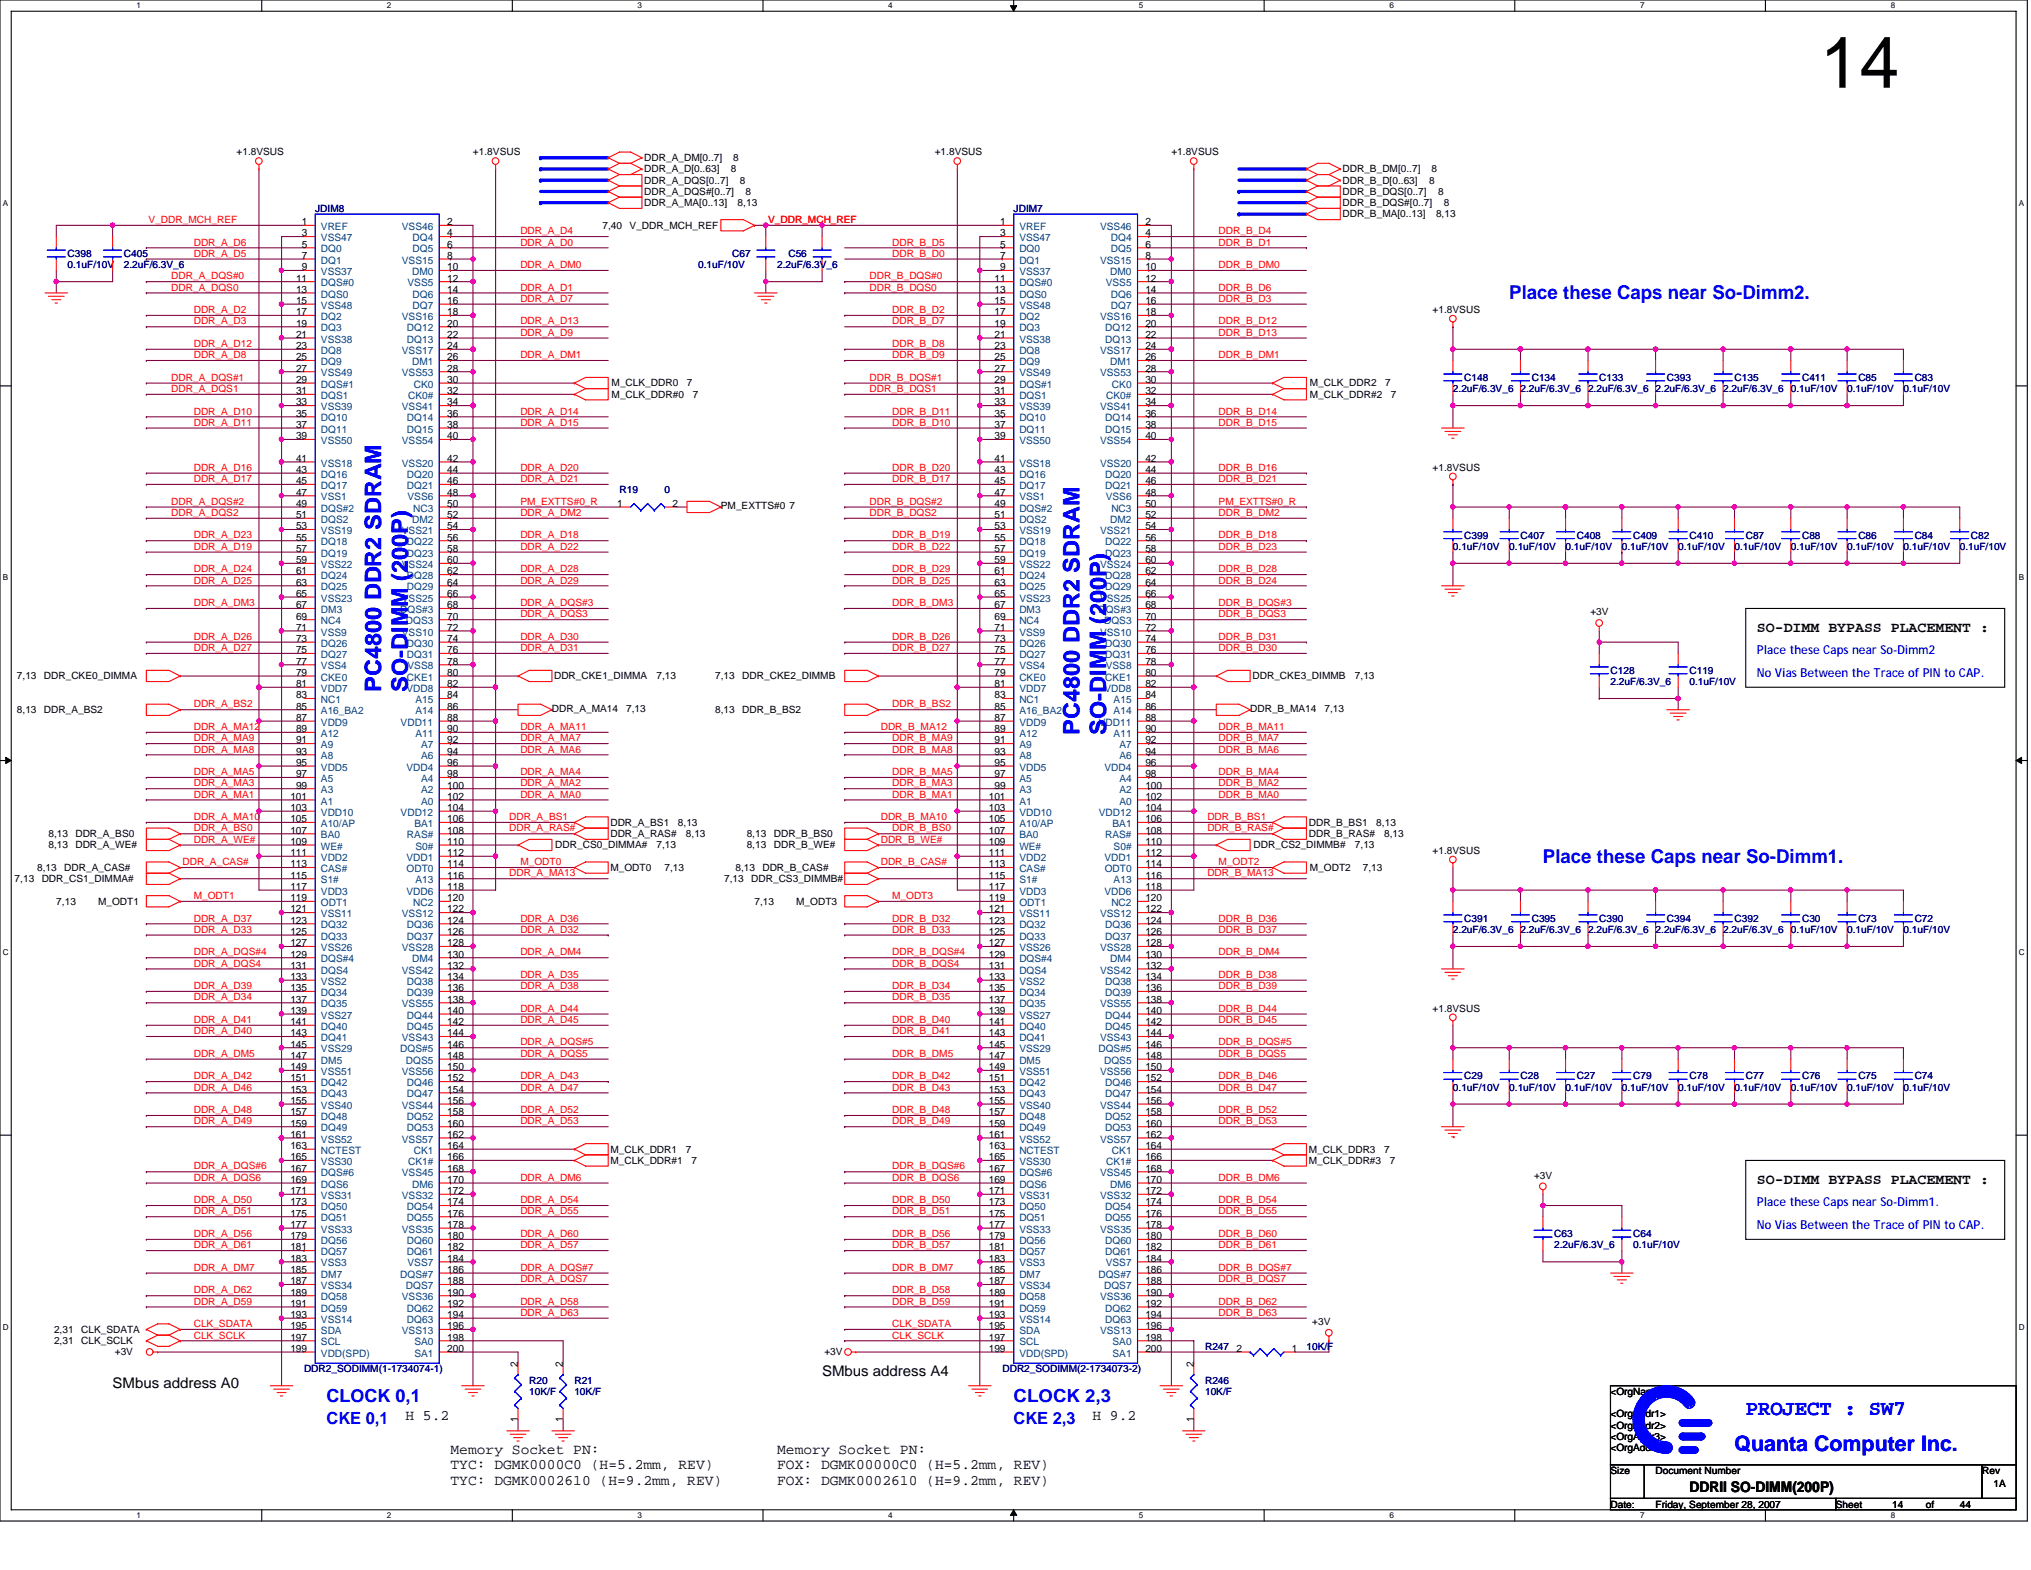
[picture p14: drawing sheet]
<svg xmlns="http://www.w3.org/2000/svg" width="279mm" height="216mm" viewBox="0 0 279 216" stroke-linecap="round" stroke-linejoin="round" font-family="sans-serif">
<defs><g id="words">
<text font-size="9.9" x="250.4" y="12.1">14</text>
<g font-size="3.1" fill="#00f">
<text x="52.4" y="95.1" transform="rotate(-90 52.4 95.1)">PC4800 DDR2 SDRAM</text>
<text x="56.1" y="95.1" transform="rotate(-90 56.1 95.1)">SO-DIMM (200P)</text>
<text x="148.5" y="101" transform="rotate(-90 148.5 101)">PC4800 DDR2 SDRAM</text>
<text x="152.2" y="101" transform="rotate(-90 152.2 101)">SO-DIMM (200P)</text>
</g>
<g font-size="2.9" fill="#00f">
<text x="240.2" y="194.6">PROJECT : SW7</text>
<text x="238.6" y="199.5">Quanta Computer Inc.</text>
</g>
<g font-size="2.6" fill="#00f">
<text x="207.6" y="41.2">Place these Caps near So-Dimm2.</text>
<text x="212.3" y="118.6">Place these Caps near So-Dimm1.</text>
</g>
<g font-size="2.5" fill="#00f">
<text x="44.9" y="192.8">CLOCK 0,1</text>
<text x="139.4" y="192.8">CLOCK 2,3</text>
</g>
<g font-size="2.3" fill="#00f">
<text x="44.9" y="195.8">CKE 0,1</text>
<text x="139.4" y="195.8">CKE 2,3</text>
</g>
<g font-size="2">
<text x="241.7" y="86.9">SO-DIMM BYPASS PLACEMENT :</text>
<text x="241.7" y="162.8">SO-DIMM BYPASS PLACEMENT :</text>
<text x="15.5" y="190.8">SMbus address A0</text>
<text x="113.1" y="189.3">SMbus address A4</text>
<text x="55.8" y="195.3">H 5.2</text>
<text x="150.3" y="195.3">H 9.2</text>
<text x="62" y="199.9">Memory Socket PN:</text>
<text x="62" y="202.1">TYC: DGMK0000C0 (H=5.2mm, REV)</text>
<text x="106.9" y="199.9">Memory Socket PN:</text>
<text x="106.9" y="202.1">FOX: DGMK00000C0 (H=5.2mm, REV)</text>
<text x="62" y="204.2">TYC: DGMK0002610 (H=9.2mm, REV)</text>
<text x="106.9" y="204.2">FOX: DGMK0002610 (H=9.2mm, REV)</text>
<text x="232.4" y="205.1">DDRII SO-DIMM(200P)</text>
</g>
<g font-size="1.7" fill="#00f">
<text x="241.7" y="90">Place these Caps near So-Dimm2</text>
<text x="241.7" y="93.1">No Vias Between the Trace of PIN to CAP.</text>
<text x="241.7" y="165.9">Place these Caps near So-Dimm1.</text>
<text x="241.7" y="169">No Vias Between the Trace of PIN to CAP.</text>
</g>
<g font-size="1.4">
<text x="32.5" y="21.4">+1.8VSUS</text>
<text x="65.1" y="21.4">+1.8VSUS</text>
<text x="88.6" y="23.7">DDR_A_D[0..63]</text>
<text x="88.6" y="22.2">DDR_A_DM[0..7]</text>
<text x="100.5" y="23.7">8</text>
<text x="100.9" y="22.2">8</text>
<text x="128.6" y="21.4">+1.8VSUS</text>
<text x="161.1" y="21.4">+1.8VSUS</text>
<text x="184.7" y="23.7">DDR_B_DM[0..7]</text>
<text x="196.9" y="23.7">8</text>
<text x="88.6" y="26.8">DDR_A_DQS#[0..7]</text>
<text x="88.6" y="28.4">DDR_A_MA[0..13]</text>
<text x="88.6" y="25.3">DDR_A_DQS[0..7]</text>
<text x="101.5" y="28.4">8,13</text>
<text x="101.8" y="25.3">8</text>
<text x="102.6" y="26.8">8</text>
<text x="184.7" y="28.4">DDR_B_DQS#[0..7]</text>
<text x="184.7" y="25.3">DDR_B_D[0..63]</text>
<text x="184.7" y="29.9">DDR_B_MA[0..13]</text>
<text x="184.7" y="26.8">DDR_B_DQS[0..7]</text>
<text x="196.6" y="25.3">8</text>
<text x="197.5" y="29.9">8,13</text>
<text x="197.8" y="26.8">8</text>
<text x="198.6" y="28.4">8</text>
<text x="41.5" y="31">1</text>
<text x="41.5" y="32.5">3</text>
<text x="41.5" y="34.1">5</text>
<text x="41.5" y="35.6">7</text>
<text x="61.5" y="31">2</text>
<text x="61.5" y="35.6">8</text>
<text x="61.5" y="32.5">4</text>
<text x="61.5" y="34.1">6</text>
<text x="82.9" y="31.5">7,40</text>
<text x="86.6" y="31.5">V_DDR_MCH_REF</text>
<text x="137.6" y="31">1</text>
<text x="137.6" y="32.5">3</text>
<text x="137.6" y="34.1">5</text>
<text x="137.6" y="35.6">7</text>
<text x="157.6" y="31">2</text>
<text x="157.6" y="35.6">8</text>
<text x="157.6" y="32.5">4</text>
<text x="157.6" y="34.1">6</text>
<text x="40.7" y="38.7">11</text>
<text x="40.7" y="40.3">13</text>
<text x="40.7" y="41.8">15</text>
<text x="41.5" y="37.2">9</text>
<text x="61.5" y="38.7">12</text>
<text x="61.5" y="40.3">14</text>
<text x="61.5" y="41.8">16</text>
<text x="61.5" y="37.2">10</text>
<text x="136.8" y="38.7">11</text>
<text x="136.8" y="40.3">13</text>
<text x="136.8" y="41.8">15</text>
<text x="137.6" y="37.2">9</text>
<text x="157.6" y="38.7">12</text>
<text x="157.6" y="40.3">14</text>
<text x="157.6" y="41.8">16</text>
<text x="157.6" y="37.2">10</text>
<text x="40.7" y="43.3">17</text>
<text x="40.7" y="44.9">19</text>
<text x="40.7" y="46.5">21</text>
<text x="61.5" y="43.3">18</text>
<text x="61.5" y="44.9">20</text>
<text x="61.5" y="46.5">22</text>
<text x="136.8" y="43.3">17</text>
<text x="136.8" y="44.9">19</text>
<text x="136.8" y="46.5">21</text>
<text x="157.6" y="43.3">18</text>
<text x="157.6" y="44.9">20</text>
<text x="157.6" y="46.5">22</text>
<text x="197.1" y="43.1">+1.8VSUS</text>
<text x="40.7" y="48">23</text>
<text x="40.7" y="49.6">25</text>
<text x="40.7" y="51.1">27</text>
<text x="40.7" y="52.7">29</text>
<text x="61.5" y="52.7">30</text>
<text x="61.5" y="48">24</text>
<text x="61.5" y="51.1">28</text>
<text x="61.5" y="49.6">26</text>
<text x="84.1" y="53.1">M_CLK_DDR0</text>
<text x="94.5" y="53.1">7</text>
<text x="136.8" y="48">23</text>
<text x="136.8" y="49.6">25</text>
<text x="136.8" y="51.1">27</text>
<text x="136.8" y="52.7">29</text>
<text x="157.6" y="48">24</text>
<text x="157.6" y="51.1">28</text>
<text x="157.6" y="49.6">26</text>
<text x="157.6" y="52.7">30</text>
<text x="180.2" y="53.1">M_CLK_DDR2</text>
<text x="190.6" y="53.1">7</text>
<text x="40.7" y="54.2">31</text>
<text x="40.7" y="55.8">33</text>
<text x="40.7" y="57.3">35</text>
<text x="40.7" y="58.8">37</text>
<text x="61.5" y="55.8">34</text>
<text x="61.5" y="57.3">36</text>
<text x="61.5" y="58.8">38</text>
<text x="61.5" y="54.2">32</text>
<text x="84.1" y="54.7">M_CLK_DDR#0</text>
<text x="95.3" y="54.7">7</text>
<text x="136.8" y="54.2">31</text>
<text x="136.8" y="55.8">33</text>
<text x="136.8" y="57.3">35</text>
<text x="136.8" y="58.8">37</text>
<text x="157.6" y="55.8">34</text>
<text x="157.6" y="57.3">36</text>
<text x="157.6" y="58.8">38</text>
<text x="157.6" y="54.2">32</text>
<text x="180.2" y="54.7">M_CLK_DDR#2</text>
<text x="191.3" y="54.7">7</text>
<text x="40.7" y="60.4">39</text>
<text x="40.7" y="63.5">41</text>
<text x="40.7" y="65">43</text>
<text x="61.5" y="60.4">40</text>
<text x="61.5" y="63.5">42</text>
<text x="61.5" y="65">44</text>
<text x="136.8" y="60.4">39</text>
<text x="136.8" y="63.5">41</text>
<text x="136.8" y="65">43</text>
<text x="157.6" y="60.4">40</text>
<text x="157.6" y="63.5">42</text>
<text x="157.6" y="65">44</text>
<text x="197.1" y="64.8">+1.8VSUS</text>
<text x="40.7" y="66.6">45</text>
<text x="40.7" y="68.2">47</text>
<text x="40.7" y="69.7">49</text>
<text x="40.7" y="71.2">51</text>
<text x="61.5" y="69.7">50</text>
<text x="61.5" y="68.2">48</text>
<text x="61.5" y="66.6">46</text>
<text x="61.5" y="71.2">52</text>
<text x="84.9" y="69.7">1</text>
<text x="92.5" y="69.7">2</text>
<text x="99.2" y="70">PM_EXTTS#0 7</text>
<text x="136.8" y="66.6">45</text>
<text x="136.8" y="68.2">47</text>
<text x="136.8" y="69.7">49</text>
<text x="136.8" y="71.2">51</text>
<text x="157.6" y="69.7">50</text>
<text x="157.6" y="68.2">48</text>
<text x="157.6" y="66.6">46</text>
<text x="157.6" y="71.2">52</text>
<text x="40.7" y="72.8">53</text>
<text x="40.7" y="74.3">55</text>
<text x="40.7" y="75.9">57</text>
<text x="40.7" y="77.4">59</text>
<text x="61.5" y="72.8">54</text>
<text x="61.5" y="77.4">60</text>
<text x="61.5" y="74.3">56</text>
<text x="61.5" y="75.9">58</text>
<text x="136.8" y="72.8">53</text>
<text x="136.8" y="74.3">55</text>
<text x="136.8" y="75.9">57</text>
<text x="136.8" y="77.4">59</text>
<text x="157.6" y="72.8">54</text>
<text x="157.6" y="77.4">60</text>
<text x="157.6" y="74.3">56</text>
<text x="157.6" y="75.9">58</text>
<text x="40.7" y="79">61</text>
<text x="40.7" y="80.5">63</text>
<text x="40.7" y="82.1">65</text>
<text x="40.7" y="83.7">67</text>
<text x="61.5" y="82.1">66</text>
<text x="61.5" y="79">62</text>
<text x="61.5" y="80.5">64</text>
<text x="61.5" y="83.7">68</text>
<text x="136.8" y="79">61</text>
<text x="136.8" y="80.5">63</text>
<text x="136.8" y="82.1">65</text>
<text x="136.8" y="83.7">67</text>
<text x="157.6" y="82.1">66</text>
<text x="157.6" y="79">62</text>
<text x="157.6" y="80.5">64</text>
<text x="157.6" y="83.7">68</text>
<text x="40.7" y="85.2">69</text>
<text x="40.7" y="86.7">71</text>
<text x="40.7" y="88.3">73</text>
<text x="40.7" y="89.8">75</text>
<text x="61.5" y="86.7">72</text>
<text x="61.5" y="88.3">74</text>
<text x="61.5" y="89.8">76</text>
<text x="61.5" y="85.2">70</text>
<text x="136.8" y="85.2">69</text>
<text x="136.8" y="86.7">71</text>
<text x="136.8" y="88.3">73</text>
<text x="136.8" y="89.8">75</text>
<text x="157.6" y="86.7">72</text>
<text x="157.6" y="88.3">74</text>
<text x="157.6" y="89.8">76</text>
<text x="157.6" y="85.2">70</text>
<text x="218.8" y="84.6">+3V</text>
<text x="2.3" y="93.4">7,13</text>
<text x="6" y="93.4">DDR_CKE0_DIMMA</text>
<text x="40.7" y="91.4">77</text>
<text x="40.7" y="92.9">79</text>
<text x="40.7" y="94.5">81</text>
<text x="61.5" y="91.4">78</text>
<text x="61.5" y="92.9">80</text>
<text x="61.5" y="94.5">82</text>
<text x="76.2" y="93.4">DDR_CKE1_DIMMA</text>
<text x="90.3" y="93.4">7,13</text>
<text x="98.4" y="93.4">7,13</text>
<text x="102.1" y="93.4">DDR_CKE2_DIMMB</text>
<text x="136.8" y="91.4">77</text>
<text x="136.8" y="92.9">79</text>
<text x="136.8" y="94.5">81</text>
<text x="157.6" y="91.4">78</text>
<text x="157.6" y="92.9">80</text>
<text x="157.6" y="94.5">82</text>
<text x="172.3" y="93.4">DDR_CKE3_DIMMB</text>
<text x="186.4" y="93.4">7,13</text>
<text x="2.3" y="98.1">8,13</text>
<text x="6" y="98.1">DDR_A_BS2</text>
<text x="40.7" y="96">83</text>
<text x="40.7" y="97.6">85</text>
<text x="40.7" y="99.1">87</text>
<text x="40.7" y="100.7">89</text>
<text x="61.5" y="96">84</text>
<text x="61.5" y="97.6">86</text>
<text x="61.5" y="100.7">90</text>
<text x="61.5" y="99.1">88</text>
<text x="75.9" y="97.9">DDR_A_MA14</text>
<text x="86.1" y="97.9">7,13</text>
<text x="98.4" y="98.1">8,13</text>
<text x="102.1" y="98.1">DDR_B_BS2</text>
<text x="136.8" y="96">83</text>
<text x="136.8" y="97.6">85</text>
<text x="136.8" y="99.1">87</text>
<text x="136.8" y="100.7">89</text>
<text x="157.6" y="96">84</text>
<text x="157.6" y="97.6">86</text>
<text x="157.6" y="99.1">88</text>
<text x="157.6" y="100.7">90</text>
<text x="172" y="97.9">DDR_B_MA14</text>
<text x="182.2" y="97.9">7,13</text>
<text x="40.7" y="102.2">91</text>
<text x="40.7" y="103.8">93</text>
<text x="40.7" y="105.3">95</text>
<text x="40.7" y="106.9">97</text>
<text x="61.5" y="102.2">92</text>
<text x="61.5" y="103.8">94</text>
<text x="61.5" y="105.3">96</text>
<text x="61.5" y="106.9">98</text>
<text x="136.8" y="102.2">91</text>
<text x="136.8" y="103.8">93</text>
<text x="136.8" y="105.3">95</text>
<text x="136.8" y="106.9">97</text>
<text x="157.6" y="102.2">92</text>
<text x="157.6" y="103.8">94</text>
<text x="157.6" y="105.3">96</text>
<text x="157.6" y="106.9">98</text>
<text x="39.9" y="110">101</text>
<text x="39.9" y="111.5">103</text>
<text x="39.9" y="113.1">105</text>
<text x="40.7" y="108.4">99</text>
<text x="61.5" y="111.5">104</text>
<text x="61.5" y="108.4">100</text>
<text x="61.5" y="110">102</text>
<text x="61.5" y="113.1">106</text>
<text x="84" y="113.6">DDR_A_BS1</text>
<text x="93.3" y="113.6">8,13</text>
<text x="136" y="110">101</text>
<text x="136" y="111.5">103</text>
<text x="136" y="113.1">105</text>
<text x="136.8" y="108.4">99</text>
<text x="157.6" y="111.5">104</text>
<text x="157.6" y="108.4">100</text>
<text x="157.6" y="110">102</text>
<text x="157.6" y="113.1">106</text>
<text x="180" y="113.6">DDR_B_BS1</text>
<text x="189.3" y="113.6">8,13</text>
<text x="5.1" y="119.8">8,13</text>
<text x="6.7" y="115.1">8,13</text>
<text x="6.7" y="116.7">8,13</text>
<text x="8.8" y="119.8">DDR_A_CAS#</text>
<text x="10.4" y="115.1">DDR_A_BS0</text>
<text x="10.4" y="116.7">DDR_A_WE#</text>
<text x="39.9" y="114.6">107</text>
<text x="39.9" y="116.2">109</text>
<text x="39.9" y="117.7">111</text>
<text x="39.9" y="119.3">113</text>
<text x="61.5" y="114.6">108</text>
<text x="61.5" y="116.2">110</text>
<text x="61.5" y="117.7">112</text>
<text x="61.5" y="119.3">114</text>
<text x="76.4" y="116.7">DDR_CS0_DIMMA#</text>
<text x="84" y="115.1">DDR_A_RAS#</text>
<text x="84" y="119.8">M_ODT0</text>
<text x="90.3" y="116.7">7,13</text>
<text x="91.4" y="119.8">7,13</text>
<text x="94.4" y="115.1">8,13</text>
<text x="101.2" y="119.8">8,13</text>
<text x="102.7" y="116.7">8,13</text>
<text x="102.7" y="115.1">8,13</text>
<text x="104.9" y="119.8">DDR_B_CAS#</text>
<text x="106.4" y="116.7">DDR_B_WE#</text>
<text x="106.4" y="115.1">DDR_B_BS0</text>
<text x="136" y="114.6">107</text>
<text x="136" y="116.2">109</text>
<text x="136" y="117.7">111</text>
<text x="136" y="119.3">113</text>
<text x="157.6" y="114.6">108</text>
<text x="157.6" y="116.2">110</text>
<text x="157.6" y="117.7">112</text>
<text x="157.6" y="119.3">114</text>
<text x="172.4" y="116.7">DDR_CS2_DIMMB#</text>
<text x="180" y="115.1">DDR_B_RAS#</text>
<text x="180.2" y="119.8">M_ODT2</text>
<text x="186.4" y="116.7">7,13</text>
<text x="187.5" y="119.8">7,13</text>
<text x="190.4" y="115.1">8,13</text>
<text x="197.1" y="117.5">+1.8VSUS</text>
<text x="2" y="121.3">7,13</text>
<text x="5.7" y="121.3">DDR_CS1_DIMMA#</text>
<text x="7.7" y="124.4">7,13</text>
<text x="13.5" y="124.4">M_ODT1</text>
<text x="39.9" y="120.8">115</text>
<text x="39.9" y="122.4">117</text>
<text x="39.9" y="123.9">119</text>
<text x="39.9" y="125.5">121</text>
<text x="61.5" y="123.9">120</text>
<text x="61.5" y="125.5">122</text>
<text x="61.5" y="120.8">116</text>
<text x="61.5" y="122.4">118</text>
<text x="99.6" y="121.3">7,13</text>
<text x="103.3" y="121.3">DDR_CS3_DIMMB#</text>
<text x="103.8" y="124.4">7,13</text>
<text x="109.5" y="124.4">M_ODT3</text>
<text x="136" y="120.8">115</text>
<text x="136" y="122.4">117</text>
<text x="136" y="123.9">119</text>
<text x="136" y="125.5">121</text>
<text x="157.6" y="123.9">120</text>
<text x="157.6" y="125.5">122</text>
<text x="157.6" y="120.8">116</text>
<text x="157.6" y="122.4">118</text>
<text x="39.9" y="127">123</text>
<text x="39.9" y="128.6">125</text>
<text x="39.9" y="130.1">127</text>
<text x="39.9" y="131.7">129</text>
<text x="61.5" y="130.1">128</text>
<text x="61.5" y="127">124</text>
<text x="61.5" y="128.6">126</text>
<text x="61.5" y="131.7">130</text>
<text x="136" y="127">123</text>
<text x="136" y="128.6">125</text>
<text x="136" y="130.1">127</text>
<text x="136" y="131.7">129</text>
<text x="157.6" y="130.1">128</text>
<text x="157.6" y="127">124</text>
<text x="157.6" y="128.6">126</text>
<text x="157.6" y="131.7">130</text>
<text x="39.9" y="133.2">131</text>
<text x="39.9" y="134.8">133</text>
<text x="39.9" y="136.3">135</text>
<text x="39.9" y="137.9">137</text>
<text x="61.5" y="133.2">132</text>
<text x="61.5" y="137.9">138</text>
<text x="61.5" y="134.8">134</text>
<text x="61.5" y="136.3">136</text>
<text x="136" y="133.2">131</text>
<text x="136" y="134.8">133</text>
<text x="136" y="136.3">135</text>
<text x="136" y="137.9">137</text>
<text x="157.6" y="133.2">132</text>
<text x="157.6" y="137.9">138</text>
<text x="157.6" y="134.8">134</text>
<text x="157.6" y="136.3">136</text>
<text x="39.9" y="139.4">139</text>
<text x="39.9" y="141">141</text>
<text x="39.9" y="142.5">143</text>
<text x="61.5" y="142.5">144</text>
<text x="61.5" y="139.4">140</text>
<text x="61.5" y="141">142</text>
<text x="136" y="139.4">139</text>
<text x="136" y="141">141</text>
<text x="136" y="142.5">143</text>
<text x="157.6" y="142.5">144</text>
<text x="157.6" y="139.4">140</text>
<text x="157.6" y="141">142</text>
<text x="197.1" y="139.1">+1.8VSUS</text>
<text x="39.9" y="144.1">145</text>
<text x="39.9" y="145.6">147</text>
<text x="39.9" y="147.2">149</text>
<text x="39.9" y="148.7">151</text>
<text x="61.5" y="147.2">150</text>
<text x="61.5" y="148.7">152</text>
<text x="61.5" y="144.1">146</text>
<text x="61.5" y="145.6">148</text>
<text x="136" y="144.1">145</text>
<text x="136" y="145.6">147</text>
<text x="136" y="147.2">149</text>
<text x="136" y="148.7">151</text>
<text x="157.6" y="147.2">150</text>
<text x="157.6" y="148.7">152</text>
<text x="157.6" y="144.1">146</text>
<text x="157.6" y="145.6">148</text>
<text x="39.9" y="150.3">153</text>
<text x="39.9" y="151.8">155</text>
<text x="39.9" y="153.4">157</text>
<text x="39.9" y="154.9">159</text>
<text x="61.5" y="151.8">156</text>
<text x="61.5" y="150.3">154</text>
<text x="61.5" y="153.4">158</text>
<text x="61.5" y="154.9">160</text>
<text x="136" y="150.3">153</text>
<text x="136" y="151.8">155</text>
<text x="136" y="153.4">157</text>
<text x="136" y="154.9">159</text>
<text x="157.6" y="151.8">156</text>
<text x="157.6" y="150.3">154</text>
<text x="157.6" y="153.4">158</text>
<text x="157.6" y="154.9">160</text>
<text x="39.9" y="156.5">161</text>
<text x="39.9" y="158">163</text>
<text x="39.9" y="159.6">165</text>
<text x="39.9" y="161.1">167</text>
<text x="61.5" y="158">164</text>
<text x="61.5" y="156.5">162</text>
<text x="61.5" y="161.1">168</text>
<text x="61.5" y="159.6">166</text>
<text x="84" y="160.1">M_CLK_DDR#1</text>
<text x="84" y="158.5">M_CLK_DDR1</text>
<text x="94.4" y="158.5">7</text>
<text x="95.1" y="160.1">7</text>
<text x="136" y="156.5">161</text>
<text x="136" y="158">163</text>
<text x="136" y="159.6">165</text>
<text x="136" y="161.1">167</text>
<text x="157.6" y="156.5">162</text>
<text x="157.6" y="161.1">168</text>
<text x="157.6" y="159.6">166</text>
<text x="157.6" y="158">164</text>
<text x="180" y="160.1">M_CLK_DDR#3</text>
<text x="180" y="158.5">M_CLK_DDR3</text>
<text x="190.4" y="158.5">7</text>
<text x="191.2" y="160.1">7</text>
<text x="39.9" y="162.7">169</text>
<text x="39.9" y="164.2">171</text>
<text x="39.9" y="165.8">173</text>
<text x="39.9" y="167.3">175</text>
<text x="61.5" y="164.2">172</text>
<text x="61.5" y="165.8">174</text>
<text x="61.5" y="167.3">176</text>
<text x="61.5" y="162.7">170</text>
<text x="136" y="162.7">169</text>
<text x="136" y="164.2">171</text>
<text x="136" y="165.8">173</text>
<text x="136" y="167.3">175</text>
<text x="157.6" y="164.2">172</text>
<text x="157.6" y="165.8">174</text>
<text x="157.6" y="167.3">176</text>
<text x="157.6" y="162.7">170</text>
<text x="211" y="162.1">+3V</text>
<text x="39.9" y="170.4">179</text>
<text x="39.9" y="172">181</text>
<text x="39.9" y="173.5">183</text>
<text x="39.9" y="168.9">177</text>
<text x="61.5" y="168.9">178</text>
<text x="61.5" y="173.5">184</text>
<text x="61.5" y="170.4">180</text>
<text x="61.5" y="172">182</text>
<text x="136" y="170.4">179</text>
<text x="136" y="172">181</text>
<text x="136" y="173.5">183</text>
<text x="136" y="168.9">177</text>
<text x="157.6" y="168.9">178</text>
<text x="157.6" y="173.5">184</text>
<text x="157.6" y="170.4">180</text>
<text x="157.6" y="172">182</text>
<text x="39.9" y="175">185</text>
<text x="39.9" y="176.6">187</text>
<text x="39.9" y="178.2">189</text>
<text x="39.9" y="179.7">191</text>
<text x="61.5" y="178.2">190</text>
<text x="61.5" y="179.7">192</text>
<text x="61.5" y="175">186</text>
<text x="61.5" y="176.6">188</text>
<text x="136" y="175">185</text>
<text x="136" y="176.6">187</text>
<text x="136" y="178.2">189</text>
<text x="136" y="179.7">191</text>
<text x="157.6" y="178.2">190</text>
<text x="157.6" y="179.7">192</text>
<text x="157.6" y="175">186</text>
<text x="157.6" y="176.6">188</text>
<text x="7.4" y="183.3">2,31</text>
<text x="7.4" y="184.8">2,31</text>
<text x="11.2" y="183.3">CLK_SDATA</text>
<text x="11.2" y="184.8">CLK_SCLK</text>
<text x="39.9" y="181.3">193</text>
<text x="39.9" y="182.8">195</text>
<text x="39.9" y="184.4">197</text>
<text x="39.9" y="185.9">199</text>
<text x="61.5" y="182.8">196</text>
<text x="61.5" y="181.3">194</text>
<text x="61.5" y="184.4">198</text>
<text x="61.5" y="185.9">200</text>
<text x="136" y="181.3">193</text>
<text x="136" y="182.8">195</text>
<text x="136" y="184.4">197</text>
<text x="136" y="185.9">199</text>
<text x="157.6" y="182.8">196</text>
<text x="157.6" y="181.3">194</text>
<text x="157.6" y="184.4">198</text>
<text x="157.6" y="185.9">200</text>
<text x="170.1" y="185.9">2</text>
<text x="177.7" y="185.9">1</text>
<text x="180.5" y="182.2">+3V</text>
<text x="15.8" y="186.4">+3V</text>
<text x="71.2" y="187.9" transform="rotate(-90 71.2 187.9)">2</text>
<text x="77.4" y="187.9" transform="rotate(-90 77.4 187.9)">2</text>
<text x="113.4" y="186.4">+3V</text>
<text x="164.2" y="187.9" transform="rotate(-90 164.2 187.9)">2</text>
<text x="221.6" y="191.8">&lt;OrgName&gt;</text>
<text x="71.2" y="195.5" transform="rotate(-90 71.2 195.5)">1</text>
<text x="77.4" y="195.5" transform="rotate(-90 77.4 195.5)">1</text>
<text x="164.2" y="195.5" transform="rotate(-90 164.2 195.5)">1</text>
<text x="221.6" y="194.9">&lt;OrgAddr1&gt;</text>
<text x="221.6" y="196.5">&lt;OrgAddr2&gt;</text>
<text x="221.6" y="202.7">Size</text>
<text x="221.6" y="198">&lt;OrgAddr3&gt;</text>
<text x="221.6" y="199.6">&lt;OrgAddr4&gt;</text>
<text x="227.8" y="202.7">Document Number</text>
<text x="272.7" y="202.7">Rev</text>
<text x="221.6" y="207.3">Date:</text>
<text x="227.8" y="207.3">Friday, September 28, 2007</text>
<text x="252.5" y="207.3">Sheet</text>
<text x="260.3" y="207.3">14</text>
<text x="264.9" y="207.3">of</text>
<text x="269.6" y="207.3">44</text>
<text x="274.2" y="204.5">1A</text>
</g>
<g font-size="1.4" fill="#000080">
<text x="43.4" y="29.1">JDIM8</text>
<text x="139.4" y="29.1">JDIM7</text>
<text x="9.3" y="35.3">C398</text>
<text x="17" y="35.3">C405</text>
<text x="100.7" y="35.3">C67</text>
<text x="108.5" y="35.3">C56</text>
<text x="9.3" y="36.9">0.1uF/10V</text>
<text x="17" y="36.9">2.2uF/6.3V_6</text>
<text x="96.1" y="36.9">0.1uF/10V</text>
<text x="106.9" y="36.9">2.2uF/6.3V_6</text>
<text x="199.9" y="53.9">2.2uF/6.3V_6</text>
<text x="201.4" y="52.4">C148</text>
<text x="209.2" y="53.9">2.2uF/6.3V_6</text>
<text x="210.7" y="52.4">C134</text>
<text x="218.5" y="53.9">2.2uF/6.3V_6</text>
<text x="220" y="52.4">C133</text>
<text x="227.8" y="53.9">2.2uF/6.3V_6</text>
<text x="229.3" y="52.4">C393</text>
<text x="237" y="53.9">2.2uF/6.3V_6</text>
<text x="238.6" y="52.4">C135</text>
<text x="246.4" y="53.9">0.1uF/10V</text>
<text x="247.9" y="52.4">C411</text>
<text x="254.1" y="53.9">0.1uF/10V</text>
<text x="255.7" y="52.4">C85</text>
<text x="261.9" y="53.9">0.1uF/10V</text>
<text x="263.4" y="52.4">C83</text>
<text x="85.2" y="67.9">R19</text>
<text x="91.4" y="67.9">0</text>
<text x="199.9" y="75.6">0.1uF/10V</text>
<text x="201.4" y="74.1">C399</text>
<text x="207.6" y="75.6">0.1uF/10V</text>
<text x="209.2" y="74.1">C407</text>
<text x="215.4" y="75.6">0.1uF/10V</text>
<text x="216.9" y="74.1">C408</text>
<text x="223.1" y="75.6">0.1uF/10V</text>
<text x="224.7" y="74.1">C409</text>
<text x="230.9" y="75.6">0.1uF/10V</text>
<text x="232.4" y="74.1">C410</text>
<text x="238.6" y="75.6">0.1uF/10V</text>
<text x="240.2" y="74.1">C87</text>
<text x="246.4" y="75.6">0.1uF/10V</text>
<text x="247.9" y="74.1">C88</text>
<text x="254.1" y="75.6">0.1uF/10V</text>
<text x="255.7" y="74.1">C86</text>
<text x="261.9" y="75.6">0.1uF/10V</text>
<text x="263.4" y="74.1">C84</text>
<text x="269.6" y="75.6">0.1uF/10V</text>
<text x="271.1" y="74.1">C82</text>
<text x="221.6" y="92.7">C128</text>
<text x="221.6" y="94.2">2.2uF/6.3V_6</text>
<text x="232.4" y="92.7">C119</text>
<text x="232.4" y="94.2">0.1uF/10V</text>
<text x="199.9" y="128.3">2.2uF/6.3V_6</text>
<text x="201.4" y="126.7">C391</text>
<text x="209.2" y="128.3">2.2uF/6.3V_6</text>
<text x="210.7" y="126.7">C395</text>
<text x="218.5" y="128.3">2.2uF/6.3V_6</text>
<text x="220" y="126.7">C390</text>
<text x="227.8" y="128.3">2.2uF/6.3V_6</text>
<text x="229.3" y="126.7">C394</text>
<text x="237" y="128.3">2.2uF/6.3V_6</text>
<text x="238.6" y="126.7">C392</text>
<text x="246.4" y="128.3">0.1uF/10V</text>
<text x="247.9" y="126.7">C30</text>
<text x="254.1" y="128.3">0.1uF/10V</text>
<text x="255.7" y="126.7">C73</text>
<text x="261.9" y="128.3">0.1uF/10V</text>
<text x="263.4" y="126.7">C72</text>
<text x="199.9" y="150">0.1uF/10V</text>
<text x="201.4" y="148.4">C29</text>
<text x="207.6" y="150">0.1uF/10V</text>
<text x="209.2" y="148.4">C28</text>
<text x="215.4" y="150">0.1uF/10V</text>
<text x="216.9" y="148.4">C27</text>
<text x="223.1" y="150">0.1uF/10V</text>
<text x="224.7" y="148.4">C79</text>
<text x="230.9" y="150">0.1uF/10V</text>
<text x="232.4" y="148.4">C78</text>
<text x="238.6" y="150">0.1uF/10V</text>
<text x="240.2" y="148.4">C77</text>
<text x="246.4" y="150">0.1uF/10V</text>
<text x="247.9" y="148.4">C76</text>
<text x="254.1" y="150">0.1uF/10V</text>
<text x="255.7" y="148.4">C75</text>
<text x="261.9" y="150">0.1uF/10V</text>
<text x="263.4" y="148.4">C74</text>
<text x="213.8" y="170.1">C63</text>
<text x="213.8" y="171.7">2.2uF/6.3V_6</text>
<text x="224.7" y="170.1">C64</text>
<text x="224.7" y="171.7">0.1uF/10V</text>
<text x="165.8" y="185.6">R247</text>
<text x="179.7" y="185.6">10K/F</text>
<text x="41.8" y="188.7">DDR2_SODIMM(1-1734074-1)</text>
<text x="72.8" y="190.3">R20</text>
<text x="72.8" y="191.8">10K/F</text>
<text x="79" y="190.3">R21</text>
<text x="79" y="191.8">10K/F</text>
<text x="137.9" y="188.7">DDR2_SODIMM(2-1734073-2)</text>
<text x="165.8" y="190.3">R246</text>
<text x="165.8" y="191.8">10K/F</text>
</g>
<g font-size="1.4" fill="#f00">
<text x="20.4" y="30.7">V_DDR_MCH_REF</text>
<text x="26.6" y="33.8">DDR_A_D6</text>
<text x="26.6" y="35.3">DDR_A_D5</text>
<text x="71.6" y="32.2">DDR_A_D4</text>
<text x="71.6" y="33.8">DDR_A_D0</text>
<text x="105.7" y="30.7">V_DDR_MCH_REF</text>
<text x="122.7" y="35.3">DDR_B_D0</text>
<text x="122.7" y="33.8">DDR_B_D5</text>
<text x="167.6" y="33.8">DDR_B_D1</text>
<text x="167.6" y="32.2">DDR_B_D4</text>
<text x="23.6" y="40">DDR_A_DQS0</text>
<text x="23.6" y="38.4">DDR_A_DQS#0</text>
<text x="71.6" y="36.9">DDR_A_DM0</text>
<text x="71.6" y="41.5">DDR_A_D7</text>
<text x="71.6" y="40">DDR_A_D1</text>
<text x="119.6" y="40">DDR_B_DQS0</text>
<text x="119.6" y="38.4">DDR_B_DQS#0</text>
<text x="167.6" y="36.9">DDR_B_DM0</text>
<text x="167.6" y="41.5">DDR_B_D3</text>
<text x="167.6" y="40">DDR_B_D6</text>
<text x="26.6" y="44.6">DDR_A_D3</text>
<text x="26.6" y="43.1">DDR_A_D2</text>
<text x="26.6" y="47.7">DDR_A_D12</text>
<text x="71.6" y="44.6">DDR_A_D13</text>
<text x="71.6" y="46.2">DDR_A_D9</text>
<text x="122.7" y="47.7">DDR_B_D8</text>
<text x="122.7" y="43.1">DDR_B_D2</text>
<text x="122.7" y="44.6">DDR_B_D7</text>
<text x="167.6" y="46.2">DDR_B_D13</text>
<text x="167.6" y="44.6">DDR_B_D12</text>
<text x="23.6" y="53.9">DDR_A_DQS1</text>
<text x="23.6" y="52.4">DDR_A_DQS#1</text>
<text x="26.6" y="49.3">DDR_A_D8</text>
<text x="71.6" y="49.3">DDR_A_DM1</text>
<text x="119.6" y="53.9">DDR_B_DQS1</text>
<text x="119.6" y="52.4">DDR_B_DQS#1</text>
<text x="122.7" y="49.3">DDR_B_D9</text>
<text x="167.6" y="49.3">DDR_B_DM1</text>
<text x="26.6" y="57">DDR_A_D10</text>
<text x="26.6" y="58.5">DDR_A_D11</text>
<text x="71.6" y="58.5">DDR_A_D15</text>
<text x="71.6" y="57">DDR_A_D14</text>
<text x="122.7" y="58.5">DDR_B_D10</text>
<text x="122.7" y="57">DDR_B_D11</text>
<text x="167.6" y="57">DDR_B_D14</text>
<text x="167.6" y="58.5">DDR_B_D15</text>
<text x="26.6" y="64.7">DDR_A_D16</text>
<text x="71.6" y="64.7">DDR_A_D20</text>
<text x="122.7" y="64.7">DDR_B_D20</text>
<text x="167.6" y="64.7">DDR_B_D16</text>
<text x="23.6" y="69.4">DDR_A_DQS#2</text>
<text x="23.6" y="71">DDR_A_DQS2</text>
<text x="26.6" y="66.3">DDR_A_D17</text>
<text x="71.6" y="69.4">PM_EXTTS#0_R</text>
<text x="71.6" y="71">DDR_A_DM2</text>
<text x="71.6" y="66.3">DDR_A_D21</text>
<text x="119.6" y="71">DDR_B_DQS2</text>
<text x="119.6" y="69.4">DDR_B_DQS#2</text>
<text x="122.7" y="66.3">DDR_B_D17</text>
<text x="167.6" y="69.4">PM_EXTTS#0_R</text>
<text x="167.6" y="71">DDR_B_DM2</text>
<text x="167.6" y="66.3">DDR_B_D21</text>
<text x="26.6" y="75.6">DDR_A_D19</text>
<text x="26.6" y="74">DDR_A_D23</text>
<text x="71.6" y="75.6">DDR_A_D22</text>
<text x="71.6" y="74">DDR_A_D18</text>
<text x="122.7" y="74">DDR_B_D19</text>
<text x="122.7" y="75.6">DDR_B_D22</text>
<text x="167.6" y="75.6">DDR_B_D23</text>
<text x="167.6" y="74">DDR_B_D18</text>
<text x="26.6" y="83.4">DDR_A_DM3</text>
<text x="26.6" y="80.2">DDR_A_D25</text>
<text x="26.6" y="78.7">DDR_A_D24</text>
<text x="71.6" y="83.4">DDR_A_DQS#3</text>
<text x="71.6" y="80.2">DDR_A_D29</text>
<text x="71.6" y="78.7">DDR_A_D28</text>
<text x="122.7" y="83.4">DDR_B_DM3</text>
<text x="122.7" y="80.2">DDR_B_D25</text>
<text x="122.7" y="78.7">DDR_B_D29</text>
<text x="167.6" y="83.4">DDR_B_DQS#3</text>
<text x="167.6" y="80.2">DDR_B_D24</text>
<text x="167.6" y="78.7">DDR_B_D28</text>
<text x="26.6" y="88">DDR_A_D26</text>
<text x="26.6" y="89.5">DDR_A_D27</text>
<text x="71.6" y="88">DDR_A_D30</text>
<text x="71.6" y="89.5">DDR_A_D31</text>
<text x="71.6" y="84.9">DDR_A_DQS3</text>
<text x="122.7" y="88">DDR_B_D26</text>
<text x="122.7" y="89.5">DDR_B_D27</text>
<text x="167.6" y="89.5">DDR_B_D30</text>
<text x="167.6" y="88">DDR_B_D31</text>
<text x="167.6" y="84.9">DDR_B_DQS3</text>
<text x="26.6" y="100.4">DDR_A_MA12</text>
<text x="26.6" y="101.9">DDR_A_MA9</text>
<text x="26.6" y="97.3">DDR_A_BS2</text>
<text x="71.6" y="100.4">DDR_A_MA11</text>
<text x="71.6" y="101.9">DDR_A_MA7</text>
<text x="121.2" y="100.4">DDR_B_MA12</text>
<text x="122.7" y="101.9">DDR_B_MA9</text>
<text x="122.7" y="97.3">DDR_B_BS2</text>
<text x="167.6" y="100.4">DDR_B_MA11</text>
<text x="167.6" y="101.9">DDR_B_MA7</text>
<text x="26.6" y="106.6">DDR_A_MA5</text>
<text x="26.6" y="103.5">DDR_A_MA8</text>
<text x="71.6" y="106.6">DDR_A_MA4</text>
<text x="71.6" y="103.5">DDR_A_MA6</text>
<text x="122.7" y="106.6">DDR_B_MA5</text>
<text x="122.7" y="103.5">DDR_B_MA8</text>
<text x="167.6" y="106.6">DDR_B_MA4</text>
<text x="167.6" y="103.5">DDR_B_MA6</text>
<text x="26.6" y="108.1">DDR_A_MA3</text>
<text x="26.6" y="109.7">DDR_A_MA1</text>
<text x="26.6" y="112.8">DDR_A_MA10</text>
<text x="70" y="112.8">DDR_A_BS1</text>
<text x="71.6" y="108.1">DDR_A_MA2</text>
<text x="71.6" y="109.7">DDR_A_MA0</text>
<text x="121.2" y="112.8">DDR_B_MA10</text>
<text x="122.7" y="108.1">DDR_B_MA3</text>
<text x="122.7" y="109.7">DDR_B_MA1</text>
<text x="166.1" y="112.8">DDR_B_BS1</text>
<text x="167.6" y="108.1">DDR_B_MA2</text>
<text x="167.6" y="109.7">DDR_B_MA0</text>
<text x="25.1" y="119">DDR_A_CAS#</text>
<text x="26.6" y="114.3">DDR_A_BS0</text>
<text x="26.6" y="115.9">DDR_A_WE#</text>
<text x="70" y="114.3">DDR_A_RAS#</text>
<text x="71.6" y="119">M_ODT0</text>
<text x="121.2" y="115.9">DDR_B_WE#</text>
<text x="121.2" y="119">DDR_B_CAS#</text>
<text x="122.7" y="114.3">DDR_B_BS0</text>
<text x="166.1" y="114.3">DDR_B_RAS#</text>
<text x="167.6" y="119">M_ODT2</text>
<text x="26.6" y="123.6">M_ODT1</text>
<text x="70" y="120.5">DDR_A_MA13</text>
<text x="122.7" y="123.6">M_ODT3</text>
<text x="166.1" y="120.5">DDR_B_MA13</text>
<text x="26.6" y="128.3">DDR_A_D33</text>
<text x="26.6" y="131.4">DDR_A_DQS#4</text>
<text x="26.6" y="126.7">DDR_A_D37</text>
<text x="71.6" y="128.3">DDR_A_D32</text>
<text x="71.6" y="131.4">DDR_A_DM4</text>
<text x="71.6" y="126.7">DDR_A_D36</text>
<text x="122.7" y="126.7">DDR_B_D32</text>
<text x="122.7" y="128.3">DDR_B_D33</text>
<text x="122.7" y="131.4">DDR_B_DQS#4</text>
<text x="167.6" y="126.7">DDR_B_D36</text>
<text x="167.6" y="128.3">DDR_B_D37</text>
<text x="167.6" y="131.4">DDR_B_DM4</text>
<text x="26.6" y="132.9">DDR_A_DQS4</text>
<text x="26.6" y="137.6">DDR_A_D34</text>
<text x="26.6" y="136">DDR_A_D39</text>
<text x="71.6" y="134.5">DDR_A_D35</text>
<text x="71.6" y="136">DDR_A_D38</text>
<text x="122.7" y="137.6">DDR_B_D35</text>
<text x="122.7" y="132.9">DDR_B_DQS4</text>
<text x="122.7" y="136">DDR_B_D34</text>
<text x="167.6" y="134.5">DDR_B_D38</text>
<text x="167.6" y="136">DDR_B_D39</text>
<text x="26.6" y="140.7">DDR_A_D41</text>
<text x="26.6" y="142.2">DDR_A_D40</text>
<text x="71.6" y="140.7">DDR_A_D45</text>
<text x="71.6" y="143.8">DDR_A_DQS#5</text>
<text x="71.6" y="139.1">DDR_A_D44</text>
<text x="122.7" y="142.2">DDR_B_D41</text>
<text x="122.7" y="140.7">DDR_B_D40</text>
<text x="167.6" y="140.7">DDR_B_D45</text>
<text x="167.6" y="143.8">DDR_B_DQS#5</text>
<text x="167.6" y="139.1">DDR_B_D44</text>
<text x="26.6" y="145.3">DDR_A_DM5</text>
<text x="26.6" y="148.4">DDR_A_D42</text>
<text x="26.6" y="150">DDR_A_D46</text>
<text x="71.6" y="145.3">DDR_A_DQS5</text>
<text x="71.6" y="148.4">DDR_A_D43</text>
<text x="71.6" y="150">DDR_A_D47</text>
<text x="122.7" y="145.3">DDR_B_DM5</text>
<text x="122.7" y="148.4">DDR_B_D42</text>
<text x="122.7" y="150">DDR_B_D43</text>
<text x="167.6" y="145.3">DDR_B_DQS5</text>
<text x="167.6" y="148.4">DDR_B_D46</text>
<text x="167.6" y="150">DDR_B_D47</text>
<text x="26.6" y="153.1">DDR_A_D48</text>
<text x="26.6" y="154.6">DDR_A_D49</text>
<text x="71.6" y="154.6">DDR_A_D53</text>
<text x="71.6" y="153.1">DDR_A_D52</text>
<text x="122.7" y="153.1">DDR_B_D48</text>
<text x="122.7" y="154.6">DDR_B_D49</text>
<text x="167.6" y="153.1">DDR_B_D52</text>
<text x="167.6" y="154.6">DDR_B_D53</text>
<text x="26.6" y="160.8">DDR_A_DQS#6</text>
<text x="122.7" y="160.8">DDR_B_DQS#6</text>
<text x="26.6" y="165.5">DDR_A_D50</text>
<text x="26.6" y="167">DDR_A_D51</text>
<text x="26.6" y="162.4">DDR_A_DQS6</text>
<text x="71.6" y="167">DDR_A_D55</text>
<text x="71.6" y="165.5">DDR_A_D54</text>
<text x="71.6" y="162.4">DDR_A_DM6</text>
<text x="122.7" y="165.5">DDR_B_D50</text>
<text x="122.7" y="167">DDR_B_D51</text>
<text x="122.7" y="162.4">DDR_B_DQS6</text>
<text x="167.6" y="167">DDR_B_D55</text>
<text x="167.6" y="165.5">DDR_B_D54</text>
<text x="167.6" y="162.4">DDR_B_DM6</text>
<text x="26.6" y="170.1">DDR_A_D56</text>
<text x="26.6" y="171.7">DDR_A_D61</text>
<text x="71.6" y="171.7">DDR_A_D57</text>
<text x="71.6" y="170.1">DDR_A_D60</text>
<text x="122.7" y="170.1">DDR_B_D56</text>
<text x="122.7" y="171.7">DDR_B_D57</text>
<text x="167.6" y="171.7">DDR_B_D61</text>
<text x="167.6" y="170.1">DDR_B_D60</text>
<text x="26.6" y="174.8">DDR_A_DM7</text>
<text x="26.6" y="179.4">DDR_A_D59</text>
<text x="26.6" y="177.9">DDR_A_D62</text>
<text x="71.6" y="174.8">DDR_A_DQS#7</text>
<text x="71.6" y="176.3">DDR_A_DQS7</text>
<text x="71.6" y="179.4">DDR_A_D58</text>
<text x="122.7" y="174.8">DDR_B_DM7</text>
<text x="122.7" y="179.4">DDR_B_D59</text>
<text x="122.7" y="177.9">DDR_B_D58</text>
<text x="167.6" y="174.8">DDR_B_DQS#7</text>
<text x="167.6" y="179.4">DDR_B_D62</text>
<text x="167.6" y="176.3">DDR_B_DQS7</text>
<text x="26.6" y="182.5">CLK_SDATA</text>
<text x="26.6" y="184.1">CLK_SCLK</text>
<text x="71.6" y="181">DDR_A_D63</text>
<text x="122.7" y="184.1">CLK_SCLK</text>
<text x="122.7" y="182.5">CLK_SDATA</text>
<text x="167.6" y="181">DDR_B_D63</text>
</g>
<g font-size="1.4" fill="#004080">
<text x="44.2" y="31.6">VREF</text>
<text x="44.2" y="33.2">VSS47</text>
<text x="44.2" y="34.7">DQ0</text>
<text x="55.3" y="31.6">VSS46</text>
<text x="56.8" y="33.2">DQ4</text>
<text x="56.8" y="34.7">DQ5</text>
<text x="140.2" y="31.6">VREF</text>
<text x="140.2" y="33.2">VSS47</text>
<text x="140.2" y="34.7">DQ0</text>
<text x="151.3" y="31.6">VSS46</text>
<text x="152.8" y="33.2">DQ4</text>
<text x="152.8" y="34.7">DQ5</text>
<text x="44.2" y="36.3">DQ1</text>
<text x="44.2" y="37.8">VSS37</text>
<text x="44.2" y="39.4">DQS#0</text>
<text x="44.2" y="40.9">DQS0</text>
<text x="55.3" y="36.3">VSS15</text>
<text x="56.1" y="39.4">VSS5</text>
<text x="56.7" y="37.8">DM0</text>
<text x="56.8" y="40.9">DQ6</text>
<text x="140.2" y="36.3">DQ1</text>
<text x="140.2" y="37.8">VSS37</text>
<text x="140.2" y="39.4">DQS#0</text>
<text x="140.2" y="40.9">DQS0</text>
<text x="151.3" y="36.3">VSS15</text>
<text x="152.1" y="39.4">VSS5</text>
<text x="152.7" y="37.8">DM0</text>
<text x="152.8" y="40.9">DQ6</text>
<text x="44.2" y="42.5">VSS48</text>
<text x="44.2" y="44">DQ2</text>
<text x="44.2" y="45.6">DQ3</text>
<text x="44.2" y="47.1">VSS38</text>
<text x="55.3" y="44">VSS16</text>
<text x="56" y="45.6">DQ12</text>
<text x="56" y="47.1">DQ13</text>
<text x="56.8" y="42.5">DQ7</text>
<text x="140.2" y="42.5">VSS48</text>
<text x="140.2" y="44">DQ2</text>
<text x="140.2" y="45.6">DQ3</text>
<text x="140.2" y="47.1">VSS38</text>
<text x="151.3" y="44">VSS16</text>
<text x="152" y="45.6">DQ12</text>
<text x="152" y="47.1">DQ13</text>
<text x="152.8" y="42.5">DQ7</text>
<text x="44.2" y="48.7">DQ8</text>
<text x="44.2" y="50.2">DQ9</text>
<text x="44.2" y="51.8">VSS49</text>
<text x="44.2" y="53.3">DQS#1</text>
<text x="55.3" y="48.7">VSS17</text>
<text x="55.3" y="51.8">VSS53</text>
<text x="56.7" y="50.2">DM1</text>
<text x="56.9" y="53.3">CK0</text>
<text x="140.2" y="48.7">DQ8</text>
<text x="140.2" y="50.2">DQ9</text>
<text x="140.2" y="51.8">VSS49</text>
<text x="140.2" y="53.3">DQS#1</text>
<text x="151.3" y="48.7">VSS17</text>
<text x="151.3" y="51.8">VSS53</text>
<text x="152.7" y="50.2">DM1</text>
<text x="153" y="53.3">CK0</text>
<text x="44.2" y="54.9">DQS1</text>
<text x="44.2" y="56.4">VSS39</text>
<text x="44.2" y="58">DQ10</text>
<text x="44.2" y="59.5">DQ11</text>
<text x="55.3" y="56.4">VSS41</text>
<text x="56" y="58">DQ14</text>
<text x="56" y="59.5">DQ15</text>
<text x="56.1" y="54.9">CK0#</text>
<text x="140.2" y="54.9">DQS1</text>
<text x="140.2" y="56.4">VSS39</text>
<text x="140.2" y="58">DQ10</text>
<text x="140.2" y="59.5">DQ11</text>
<text x="151.3" y="56.4">VSS41</text>
<text x="152" y="58">DQ14</text>
<text x="152" y="59.5">DQ15</text>
<text x="152.2" y="54.9">CK0#</text>
<text x="44.2" y="61.1">VSS50</text>
<text x="44.2" y="64.2">VSS18</text>
<text x="44.2" y="65.7">DQ16</text>
<text x="55.3" y="61.1">VSS54</text>
<text x="55.3" y="64.2">VSS20</text>
<text x="56" y="65.7">DQ20</text>
<text x="140.2" y="61.1">VSS50</text>
<text x="140.2" y="64.2">VSS18</text>
<text x="140.2" y="65.7">DQ16</text>
<text x="151.3" y="61.1">VSS54</text>
<text x="151.3" y="64.2">VSS20</text>
<text x="152" y="65.7">DQ20</text>
<text x="44.2" y="67.2">DQ17</text>
<text x="44.2" y="68.8">VSS1</text>
<text x="44.2" y="70.4">DQS#2</text>
<text x="44.2" y="71.9">DQS2</text>
<text x="56" y="67.2">DQ21</text>
<text x="56.1" y="68.8">VSS6</text>
<text x="56.7" y="71.9">DM2</text>
<text x="56.8" y="70.4">NC3</text>
<text x="140.2" y="67.2">DQ17</text>
<text x="140.2" y="68.8">VSS1</text>
<text x="140.2" y="70.4">DQS#2</text>
<text x="140.2" y="71.9">DQS2</text>
<text x="152" y="67.2">DQ21</text>
<text x="152.1" y="68.8">VSS6</text>
<text x="152.7" y="71.9">DM2</text>
<text x="152.9" y="70.4">NC3</text>
<text x="44.2" y="73.4">VSS19</text>
<text x="44.2" y="75">DQ18</text>
<text x="44.2" y="76.6">DQ19</text>
<text x="55.3" y="73.4">VSS21</text>
<text x="56" y="75">DQ22</text>
<text x="56" y="76.6">DQ23</text>
<text x="140.2" y="73.4">VSS19</text>
<text x="140.2" y="75">DQ18</text>
<text x="140.2" y="76.6">DQ19</text>
<text x="151.3" y="73.4">VSS21</text>
<text x="152" y="75">DQ22</text>
<text x="152" y="76.6">DQ23</text>
<text x="44.2" y="78.1">VSS22</text>
<text x="44.2" y="79.7">DQ24</text>
<text x="44.2" y="81.2">DQ25</text>
<text x="44.2" y="82.7">VSS23</text>
<text x="55.3" y="78.1">VSS24</text>
<text x="55.3" y="82.7">VSS25</text>
<text x="56" y="79.7">DQ28</text>
<text x="56" y="81.2">DQ29</text>
<text x="140.2" y="78.1">VSS22</text>
<text x="140.2" y="79.7">DQ24</text>
<text x="140.2" y="81.2">DQ25</text>
<text x="140.2" y="82.7">VSS23</text>
<text x="151.3" y="78.1">VSS24</text>
<text x="151.3" y="82.7">VSS25</text>
<text x="152" y="79.7">DQ28</text>
<text x="152" y="81.2">DQ29</text>
<text x="44.2" y="84.3">DM3</text>
<text x="44.2" y="85.9">NC4</text>
<text x="44.2" y="87.4">VSS9</text>
<text x="44.2" y="88.9">DQ26</text>
<text x="55.1" y="84.3">DQS#3</text>
<text x="55.3" y="87.4">VSS10</text>
<text x="55.8" y="85.9">DQS3</text>
<text x="56" y="88.9">DQ30</text>
<text x="140.2" y="84.3">DM3</text>
<text x="140.2" y="85.9">NC4</text>
<text x="140.2" y="87.4">VSS9</text>
<text x="140.2" y="88.9">DQ26</text>
<text x="151.1" y="84.3">DQS#3</text>
<text x="151.3" y="87.4">VSS10</text>
<text x="151.9" y="85.9">DQS3</text>
<text x="152" y="88.9">DQ30</text>
<text x="44.2" y="90.5">DQ27</text>
<text x="44.2" y="92.1">VSS4</text>
<text x="44.2" y="93.6">CKE0</text>
<text x="44.2" y="95.1">VDD7</text>
<text x="55.9" y="95.1">VDD8</text>
<text x="56" y="90.5">DQ31</text>
<text x="56" y="93.6">CKE1</text>
<text x="56.1" y="92.1">VSS8</text>
<text x="140.2" y="90.5">DQ27</text>
<text x="140.2" y="92.1">VSS4</text>
<text x="140.2" y="93.6">CKE0</text>
<text x="140.2" y="95.1">VDD7</text>
<text x="152" y="95.1">VDD8</text>
<text x="152" y="90.5">DQ31</text>
<text x="152" y="93.6">CKE1</text>
<text x="152.1" y="92.1">VSS8</text>
<text x="44.2" y="96.7">NC1</text>
<text x="44.2" y="98.2">A16_BA2</text>
<text x="44.2" y="99.8">VDD9</text>
<text x="44.2" y="101.3">A12</text>
<text x="55.1" y="99.8">VDD11</text>
<text x="57.1" y="96.7">A15</text>
<text x="57.1" y="98.2">A14</text>
<text x="57.1" y="101.3">A11</text>
<text x="140.2" y="96.7">NC1</text>
<text x="140.2" y="98.2">A16_BA2</text>
<text x="140.2" y="99.8">VDD9</text>
<text x="140.2" y="101.3">A12</text>
<text x="151.2" y="99.8">VDD11</text>
<text x="153.2" y="96.7">A15</text>
<text x="153.2" y="98.2">A14</text>
<text x="153.2" y="101.3">A11</text>
<text x="44.2" y="102.9">A9</text>
<text x="44.2" y="104.4">A8</text>
<text x="44.2" y="106">VDD5</text>
<text x="44.2" y="107.5">A5</text>
<text x="55.9" y="106">VDD4</text>
<text x="57.9" y="102.9">A7</text>
<text x="57.9" y="104.4">A6</text>
<text x="57.9" y="107.5">A4</text>
<text x="140.2" y="102.9">A9</text>
<text x="140.2" y="104.4">A8</text>
<text x="140.2" y="106">VDD5</text>
<text x="140.2" y="107.5">A5</text>
<text x="152" y="106">VDD4</text>
<text x="154" y="102.9">A7</text>
<text x="154" y="104.4">A6</text>
<text x="154" y="107.5">A4</text>
<text x="44.2" y="109.1">A3</text>
<text x="44.2" y="110.6">A1</text>
<text x="44.2" y="112.2">VDD10</text>
<text x="44.2" y="113.7">A10/AP</text>
<text x="55.1" y="112.2">VDD12</text>
<text x="57" y="113.7">BA1</text>
<text x="57.9" y="109.1">A2</text>
<text x="57.9" y="110.6">A0</text>
<text x="140.2" y="109.1">A3</text>
<text x="140.2" y="110.6">A1</text>
<text x="140.2" y="112.2">VDD10</text>
<text x="140.2" y="113.7">A10/AP</text>
<text x="151.2" y="112.2">VDD12</text>
<text x="153.1" y="113.7">BA1</text>
<text x="154" y="109.1">A2</text>
<text x="154" y="110.6">A0</text>
<text x="44.2" y="115.3">BA0</text>
<text x="44.2" y="116.8">WE#</text>
<text x="44.2" y="118.4">VDD2</text>
<text x="44.2" y="119.9">CAS#</text>
<text x="55.9" y="118.4">VDD1</text>
<text x="55.9" y="119.9">ODT0</text>
<text x="56" y="115.3">RAS#</text>
<text x="57.1" y="116.8">S0#</text>
<text x="140.2" y="115.3">BA0</text>
<text x="140.2" y="116.8">WE#</text>
<text x="140.2" y="118.4">VDD2</text>
<text x="140.2" y="119.9">CAS#</text>
<text x="152" y="118.4">VDD1</text>
<text x="152" y="119.9">ODT0</text>
<text x="152" y="115.3">RAS#</text>
<text x="153.2" y="116.8">S0#</text>
<text x="44.2" y="121.5">S1#</text>
<text x="44.2" y="123">VDD3</text>
<text x="44.2" y="124.6">ODT1</text>
<text x="55.9" y="123">VDD6</text>
<text x="56.8" y="124.6">NC2</text>
<text x="57.1" y="121.5">A13</text>
<text x="140.2" y="121.5">S1#</text>
<text x="140.2" y="123">VDD3</text>
<text x="140.2" y="124.6">ODT1</text>
<text x="152" y="123">VDD6</text>
<text x="152.9" y="124.6">NC2</text>
<text x="153.2" y="121.5">A13</text>
<text x="44.2" y="126.1">VSS11</text>
<text x="44.2" y="127.7">DQ32</text>
<text x="44.2" y="129.2">DQ33</text>
<text x="44.2" y="130.8">VSS26</text>
<text x="55.3" y="126.1">VSS12</text>
<text x="55.3" y="130.8">VSS28</text>
<text x="56" y="127.7">DQ36</text>
<text x="56" y="129.2">DQ37</text>
<text x="140.2" y="126.1">VSS11</text>
<text x="140.2" y="127.7">DQ32</text>
<text x="140.2" y="129.2">DQ33</text>
<text x="140.2" y="130.8">VSS26</text>
<text x="151.3" y="126.1">VSS12</text>
<text x="151.3" y="130.8">VSS28</text>
<text x="152" y="127.7">DQ36</text>
<text x="152" y="129.2">DQ37</text>
<text x="44.2" y="132.3">DQS#4</text>
<text x="44.2" y="133.9">DQS4</text>
<text x="44.2" y="135.4">VSS2</text>
<text x="44.2" y="137">DQ34</text>
<text x="55.3" y="133.9">VSS42</text>
<text x="56" y="135.4">DQ38</text>
<text x="56" y="137">DQ39</text>
<text x="56.7" y="132.3">DM4</text>
<text x="140.2" y="132.3">DQS#4</text>
<text x="140.2" y="133.9">DQS4</text>
<text x="140.2" y="135.4">VSS2</text>
<text x="140.2" y="137">DQ34</text>
<text x="151.3" y="133.9">VSS42</text>
<text x="152" y="135.4">DQ38</text>
<text x="152" y="137">DQ39</text>
<text x="152.7" y="132.3">DM4</text>
<text x="44.2" y="138.5">DQ35</text>
<text x="44.2" y="140.1">VSS27</text>
<text x="44.2" y="141.6">DQ40</text>
<text x="44.2" y="143.2">DQ41</text>
<text x="55.3" y="138.5">VSS55</text>
<text x="55.3" y="143.2">VSS43</text>
<text x="56" y="140.1">DQ44</text>
<text x="56" y="141.6">DQ45</text>
<text x="140.2" y="138.5">DQ35</text>
<text x="140.2" y="140.1">VSS27</text>
<text x="140.2" y="141.6">DQ40</text>
<text x="140.2" y="143.2">DQ41</text>
<text x="151.3" y="138.5">VSS55</text>
<text x="151.3" y="143.2">VSS43</text>
<text x="152" y="140.1">DQ44</text>
<text x="152" y="141.6">DQ45</text>
<text x="44.2" y="144.7">VSS29</text>
<text x="44.2" y="146.3">DM5</text>
<text x="44.2" y="147.8">VSS51</text>
<text x="44.2" y="149.4">DQ42</text>
<text x="55.1" y="144.7">DQS#5</text>
<text x="55.3" y="147.8">VSS56</text>
<text x="55.8" y="146.3">DQS5</text>
<text x="56" y="149.4">DQ46</text>
<text x="140.2" y="144.7">VSS29</text>
<text x="140.2" y="146.3">DM5</text>
<text x="140.2" y="147.8">VSS51</text>
<text x="140.2" y="149.4">DQ42</text>
<text x="151.1" y="144.7">DQS#5</text>
<text x="151.3" y="147.8">VSS56</text>
<text x="151.9" y="146.3">DQS5</text>
<text x="152" y="149.4">DQ46</text>
<text x="44.2" y="150.9">DQ43</text>
<text x="44.2" y="152.5">VSS40</text>
<text x="44.2" y="154">DQ48</text>
<text x="44.2" y="155.6">DQ49</text>
<text x="55.3" y="152.5">VSS44</text>
<text x="56" y="150.9">DQ47</text>
<text x="56" y="154">DQ52</text>
<text x="56" y="155.6">DQ53</text>
<text x="140.2" y="150.9">DQ43</text>
<text x="140.2" y="152.5">VSS40</text>
<text x="140.2" y="154">DQ48</text>
<text x="140.2" y="155.6">DQ49</text>
<text x="151.3" y="152.5">VSS44</text>
<text x="152" y="150.9">DQ47</text>
<text x="152" y="154">DQ52</text>
<text x="152" y="155.6">DQ53</text>
<text x="44.2" y="157.1">VSS52</text>
<text x="44.2" y="158.7">NCTEST</text>
<text x="44.2" y="160.2">VSS30</text>
<text x="44.2" y="161.8">DQS#6</text>
<text x="55.3" y="157.1">VSS57</text>
<text x="55.3" y="161.8">VSS45</text>
<text x="56.1" y="160.2">CK1#</text>
<text x="56.9" y="158.7">CK1</text>
<text x="140.2" y="157.1">VSS52</text>
<text x="140.2" y="158.7">NCTEST</text>
<text x="140.2" y="160.2">VSS30</text>
<text x="140.2" y="161.8">DQS#6</text>
<text x="151.3" y="157.1">VSS57</text>
<text x="151.3" y="161.8">VSS45</text>
<text x="152.2" y="160.2">CK1#</text>
<text x="153" y="158.7">CK1</text>
<text x="44.2" y="163.3">DQS6</text>
<text x="44.2" y="164.9">VSS31</text>
<text x="44.2" y="166.4">DQ50</text>
<text x="44.2" y="168">DQ51</text>
<text x="55.3" y="164.9">VSS32</text>
<text x="56" y="166.4">DQ54</text>
<text x="56" y="168">DQ55</text>
<text x="56.7" y="163.3">DM6</text>
<text x="140.2" y="163.3">DQS6</text>
<text x="140.2" y="164.9">VSS31</text>
<text x="140.2" y="166.4">DQ50</text>
<text x="140.2" y="168">DQ51</text>
<text x="151.3" y="164.9">VSS32</text>
<text x="152" y="166.4">DQ54</text>
<text x="152" y="168">DQ55</text>
<text x="152.7" y="163.3">DM6</text>
<text x="44.2" y="171.1">DQ56</text>
<text x="44.2" y="172.6">DQ57</text>
<text x="44.2" y="169.5">VSS33</text>
<text x="55.3" y="169.5">VSS35</text>
<text x="56" y="171.1">DQ60</text>
<text x="56" y="172.6">DQ61</text>
<text x="140.2" y="171.1">DQ56</text>
<text x="140.2" y="172.6">DQ57</text>
<text x="140.2" y="169.5">VSS33</text>
<text x="151.3" y="169.5">VSS35</text>
<text x="152" y="171.1">DQ60</text>
<text x="152" y="172.6">DQ61</text>
<text x="44.2" y="174.2">VSS3</text>
<text x="44.2" y="175.7">DM7</text>
<text x="44.2" y="177.3">VSS34</text>
<text x="44.2" y="178.8">DQ58</text>
<text x="55.1" y="175.7">DQS#7</text>
<text x="55.3" y="178.8">VSS36</text>
<text x="55.8" y="177.3">DQS7</text>
<text x="56.1" y="174.2">VSS7</text>
<text x="140.2" y="174.2">VSS3</text>
<text x="140.2" y="175.7">DM7</text>
<text x="140.2" y="177.3">VSS34</text>
<text x="140.2" y="178.8">DQ58</text>
<text x="151.1" y="175.7">DQS#7</text>
<text x="151.3" y="178.8">VSS36</text>
<text x="151.9" y="177.3">DQS7</text>
<text x="152.1" y="174.2">VSS7</text>
<text x="44.2" y="180.4">DQ59</text>
<text x="44.2" y="181.9">VSS14</text>
<text x="44.2" y="183.5">SDA</text>
<text x="44.2" y="185">SCL</text>
<text x="55.3" y="183.5">VSS13</text>
<text x="56" y="180.4">DQ62</text>
<text x="56" y="181.9">DQ63</text>
<text x="57" y="185">SA0</text>
<text x="140.2" y="180.4">DQ59</text>
<text x="140.2" y="181.9">VSS14</text>
<text x="140.2" y="183.5">SDA</text>
<text x="140.2" y="185">SCL</text>
<text x="151.3" y="183.5">VSS13</text>
<text x="152" y="180.4">DQ62</text>
<text x="152" y="181.9">DQ63</text>
<text x="153.1" y="185">SA0</text>
<text x="44.2" y="186.6">VDD(SPD)</text>
<text x="57" y="186.6">SA1</text>
<text x="140.2" y="186.6">VDD(SPD)</text>
<text x="153.1" y="186.6">SA1</text>
</g>
<g font-size="1.1">
<text x="18.8" y="1.2">1</text>
<text x="53.2" y="1.2">2</text>
<text x="87.7" y="1.2">3</text>
<text x="122.2" y="1.2">4</text>
<text x="156.7" y="1.2">5</text>
<text x="191.1" y="1.2">6</text>
<text x="225.6" y="1.2">7</text>
<text x="260.1" y="1.2">8</text>
<text x=".4" y="28.3">A</text>
<text x="277.7" y="28.3">A</text>
<text x=".4" y="79.8">B</text>
<text x="277.7" y="79.8">B</text>
<text x=".4" y="131.3">C</text>
<text x="277.7" y="131.3">C</text>
<text x=".4" y="182.9">D</text>
<text x="277.7" y="182.9">D</text>
<text x="18.8" y="208.8">1</text>
<text x="53.2" y="208.8">2</text>
<text x="87.7" y="208.8">3</text>
<text x="122.2" y="208.8">4</text>
<text x="156.7" y="208.8">5</text>
<text x="191.1" y="208.8">6</text>
<text x="225.6" y="208.8">7</text>
<text x="260.1" y="208.8">8</text>
</g>
</g></defs>
<path d="M0 0h278.9v209.2h-278.9zM1.5 1.5h275.8v206.1h-275.8z" fill="none" stroke="#000" stroke-width=".15"/>
<g fill="#fff">
<path d="M18.8 .2h.6v1.2h-.6z"/>
<path d="M18.8 207.8h.6v1.2h-.6z"/>
</g>
<path d="M36 0v1.5M36 207.6v1.6" fill="none" stroke="#000" stroke-width=".15"/>
<g fill="#fff">
<path d="M53.2 .2h.6v1.2h-.6z"/>
<path d="M53.2 207.8h.6v1.2h-.6z"/>
</g>
<path d="M70.5 0v1.5M70.5 207.6v1.6" fill="none" stroke="#000" stroke-width=".15"/>
<g fill="#fff">
<path d="M87.7 .2h.6v1.2h-.6z"/>
<path d="M87.7 207.8h.6v1.2h-.6z"/>
</g>
<path d="M105 0v1.5M105 207.6v1.6" fill="none" stroke="#000" stroke-width=".15"/>
<g fill="#fff">
<path d="M122.2 .2h.6v1.2h-.6z"/>
<path d="M122.2 207.8h.6v1.2h-.6z"/>
</g>
<path d="M139.4 0v1.5M139.4 207.6v1.6" fill="none" stroke="#000" stroke-width=".15"/>
<path d="M139 .8h.9l-.5 .7zM139.4 207.6l.5 .8h-.9z" fill="#000" stroke="#000" stroke-width=".14"/>
<g fill="#fff">
<path d="M156.7 .2h.6v1.2h-.6z"/>
<path d="M156.7 207.8h.6v1.2h-.6z"/>
</g>
<path d="M173.9 0v1.5M173.9 207.6v1.6" fill="none" stroke="#000" stroke-width=".15"/>
<g fill="#fff">
<path d="M191.1 .2h.6v1.2h-.6z"/>
<path d="M191.1 207.8h.6v1.2h-.6z"/>
</g>
<path d="M208.4 0v1.5M208.4 207.6v1.6" fill="none" stroke="#000" stroke-width=".15"/>
<g fill="#fff">
<path d="M225.6 .2h.6v1.2h-.6z"/>
<path d="M225.6 207.8h.6v1.2h-.6z"/>
</g>
<path d="M242.9 0v1.5M242.9 207.6v1.6" fill="none" stroke="#000" stroke-width=".15"/>
<g fill="#fff">
<path d="M260.1 .2h.6v1.2h-.6z"/>
<path d="M260.1 207.8h.6v1.2h-.6z"/>
<path d="M.4 27.3h.7v1.2h-.7z"/>
<path d="M277.7 27.3h.8v1.2h-.8z"/>
<path d="M.4 78.8h.7v1.3h-.7z"/>
<path d="M277.7 78.8h.8v1.3h-.8z"/>
</g>
<path d="M0 53.1h1.5M277.3 53.1h1.6" fill="none" stroke="#000" stroke-width=".15"/>
<g fill="#fff">
<path d="M.4 130.3h.8v1.3h-.8z"/>
<path d="M277.7 130.3h.8v1.3h-.8z"/>
</g>
<path d="M0 104.6h1.5M277.3 104.6h1.6" fill="none" stroke="#000" stroke-width=".15"/>
<path d="M.8 104.1l.7 .5-.7 .4zM277.3 104.6l.8-.5v.9z" fill="#000" stroke="#000" stroke-width=".14"/>
<g fill="#fff">
<path d="M.4 181.9h.8v1.2h-.8z"/>
<path d="M277.7 181.9h.8v1.2h-.8z"/>
</g>
<path d="M240.2 83.7h35.6v10.8h-35.6zM0 156.1h1.5M240.2 159.6h35.6v10.8h-35.6zM277.3 156.1h1.6M221.6 190.6h55.7v10.8h-55.7zM221.6 201.4h4.6v4.7h-4.6zM221.6 206.1h30.9v1.5h-30.9zM226.2 201.4h46.5v4.7h-46.5zM252.5 206.1h24.8v1.5h-24.8zM272.7 201.4h4.6v4.7h-4.6z" fill="none" stroke="#000" stroke-width=".15"/>
<g fill="none" stroke="#800040" stroke-width=".15">
<path d="M7.7 37.2v1.5M7.7 38.7v1.6M7.7 38.7h.1M15.5 31h.1M15.5 31h-7.8v1.5M15.5 31v1.5M15.5 37.2v1.5h-7.8M15.5 31h26.3M20.1 38.7h.1M20.1 34.1h.1M20.1 35.6h.1M20.1 38.7h21.7"/>
<path d="M20.1 35.6h21.7M20.1 34.1h21.7M35.6 23.2v71.3M38.7 37.2h3.1M38.7 37.2h.1M38.7 37.2v114.6M41.8 32.5h-3.1v4.7M62 38.7h.1M62 37.2h.1M62 31h3.1v4.6M62 32.5h.1M62 35.6h.1"/>
<path d="M62 34.1h.1M62 38.7h3.1M62 37.2h21.7M62 32.5h21.7M62 35.6h3.1M62 34.1h21.7M65.1 38.7v4.7M65.1 35.6v3.1M68.2 23.2v71.3M103.8 31h.1M103.8 31h34.1M105.3 38.7h.1"/>
<path d="M105.3 38.7v1.6M105.3 31v1.5M105.3 37.2v1.5M105.3 31h.1M113.1 31h.1M113.1 37.2v1.5h-7.8M113.1 31v1.5M116.2 38.7h.1M116.2 38.7h21.7M116.2 35.6h21.7M116.2 34.1h21.7M131.7 23.2v71.3"/>
<path d="M134.8 37.2h3.1M134.8 37.2h.1M134.8 37.2v114.6M137.9 35.6h.1M137.9 32.5h-3.1v4.7M137.9 34.1h.1M158 38.7h3.1M158 37.2h.1M158 31h3.1v4.6M158 32.5h.1M158 35.6h.1M158 37.2h21.7"/>
<path d="M158 32.5h21.7M158 35.6h3.1M158 34.1h21.7M161.1 35.6v3.1M161.1 38.7h.1M161.1 38.7v4.7M164.2 23.2v71.3M179.7 34.1h.1M20.1 54.2h.1M20.1 52.7h.1M20.1 44.9h.1M20.1 43.4h.1"/>
<path d="M20.1 40.3h.1M20.1 57.3h.1M20.1 58.9h.1M20.1 48h.1M20.1 49.6h.1M20.1 48h21.7M20.1 54.2h21.7M20.1 52.7h21.7M20.1 49.6h21.7M20.1 44.9h21.7M20.1 43.4h21.7M20.1 40.3h21.7"/>
<path d="M20.1 58.9h21.7M20.1 57.3h21.7M38.7 46.5h.1M38.7 46.5h3.1M38.7 51.1h.1M38.7 41.8h.1M38.7 51.1h3.1M38.7 41.8h3.1M38.7 55.8h3.1M38.7 55.8h.1M62 49.6h.1M62 58.9h.1"/>
<path d="M62 57.3h.1M62 51.1h.1M62 41.8h.1M62 52.7h17M62 54.2h17M62 43.4h.1M62 48h.1M62 55.8h.1M62 44.9h.1M62 46.5h.1M62 40.3h.1M62 55.8h3.1"/>
<path d="M62 48h3.1M62 49.6h21.7M62 44.9h21.7M62 43.4h3.1M62 40.3h21.7M62 58.9h21.7M62 57.3h21.7M62 51.1h3.1M62 41.8h21.7M62 46.5h21.7M65.1 51.1v4.7M65.1 43.4v4.6"/>
<path d="M65.1 48h.1M65.1 55.8h.1M65.1 48v3.1M65.1 55.8v4.6M116.2 54.2h.1M116.2 52.7h.1M116.2 49.6h.1M116.2 48h.1M116.2 43.4h.1M116.2 40.3h.1M116.2 58.9h.1M116.2 48h21.7"/>
<path d="M116.2 54.2h21.7M116.2 52.7h21.7M116.2 49.6h21.7M116.2 44.9h21.7M116.2 43.4h21.7M116.2 40.3h21.7M116.2 58.9h21.7M116.2 57.3h21.7M134.8 46.5h3.1M134.8 46.5h.1M134.8 41.8h.1M134.8 51.1h.1"/>
<path d="M134.8 51.1h3.1M134.8 41.8h3.1M134.8 55.8h3.1M134.8 55.8h.1M137.9 44.9h.1M137.9 57.3h.1M158 54.2h17.1M158 52.7h17.1M158 46.5h.1M158 49.6h.1M158 41.8h.1M158 57.3h.1"/>
<path d="M158 58.9h.1M158 44.9h.1M158 40.3h.1M158 51.1h.1M158 43.4h.1M158 48h.1M158 55.8h.1M158 55.8h3.1M158 48h3.1M158 49.6h21.7M158 44.9h21.7M158 43.4h3.1"/>
<path d="M158 40.3h21.7M158 58.9h21.7M158 57.3h21.7M158 51.1h3.1M158 41.8h21.7M158 46.5h21.7M161.1 48h.1M161.1 55.8h.1M161.1 43.4v4.6M161.1 51.1v4.7M161.1 48v3.1M161.1 55.8v12.4"/>
<path d="M199.9 54.2v1.6M199.9 44.9h.1M199.9 55.8h.1M199.9 55.8v3.1M199.9 48h.1M199.9 48v1.6M199.9 55.8h46.5M199.9 48h27.9M199.9 44.9v3.1M209.2 54.2v1.6M209.2 48v1.6M209.2 48h.1"/>
<path d="M209.2 55.8h.1M218.5 54.2v1.6M218.5 55.8h.1M218.5 48h.1M218.5 48v1.6M227.8 54.2v1.6M227.8 48v1.6M227.8 48h9.2M227.8 55.8h.1M237 48h.1M237 55.8h.1M237 54.2v1.6"/>
<path d="M237 48v1.6M237 48h24.9v1.6M246.4 54.2v1.6M246.4 48v1.6M246.4 55.8h7.7M246.4 48h.1M254.1 48h.1M254.1 55.8h.1M254.1 48v1.6M254.1 54.2v1.6M261.9 54.2v1.6h-7.8M20.1 79h.1"/>
<path d="M20.1 75.9h.1M20.1 69.7h.1M20.1 71.3h.1M20.1 65.1h.1M20.1 66.6h.1M20.1 74.4h.1M20.1 69.7h21.7M20.1 79h21.7M20.1 75.9h21.7M20.1 71.3h21.7M20.1 65.1h21.7M20.1 66.6h21.7"/>
<path d="M20.1 74.4h21.7M38.7 77.5h3.1M38.7 77.5h.1M38.7 60.4h.1M38.7 60.4h3.1M38.7 72.8h3.1M38.7 72.8h.1M38.7 68.2h3.1M38.7 68.2h.1M38.7 63.5h3.1M38.7 63.5h.1M62 69.7h.1"/>
<path d="M62 68.2h.1M62 79h.1M62 60.4h.1M62 77.5h.1M62 72.8h.1M62 71.3h.1M62 65.1h.1M62 66.6h.1M62 63.5h3.1M62 75.9h.1M62 74.4h.1M62 69.7h23.2"/>
<path d="M62 68.2h3.1M62 79h21.7M62 75.9h21.7M62 60.4h3.1M62 77.5h3.1M62 71.3h21.7M62 72.8h3.1M62 65.1h21.7M62 66.6h21.7M62 74.4h21.7M65.1 60.4v3.1M65.1 68.2v4.6"/>
<path d="M65.1 77.5v9.3M65.1 72.8v4.7M65.1 63.5h.1M65.1 63.5v4.7M93 69.7h1.5M116.2 74.4h.1M116.2 75.9h.1M116.2 71.3h.1M116.2 69.7h.1M116.2 66.6h.1M116.2 65.1h.1M116.2 69.7h21.7"/>
<path d="M116.2 79h21.7M116.2 75.9h21.7M116.2 71.3h21.7M116.2 65.1h21.7M116.2 66.6h21.7M116.2 74.4h21.7M134.8 77.5h.1M134.8 77.5h3.1M134.8 60.4h.1M134.8 60.4h3.1M134.8 72.8h3.1M134.8 72.8h.1"/>
<path d="M134.8 68.2h3.1M134.8 68.2h.1M134.8 63.5h3.1M134.8 63.5h.1M137.9 79h.1M158 68.2h.1M158 79h.1M158 75.9h.1M158 60.4h3.1M158 77.5h.1M158 72.8h3.1M158 71.3h.1"/>
<path d="M158 66.6h.1M158 63.5h3.1M158 69.7h21.7M158 68.2h3.1M158 79h21.7M158 75.9h21.7M158 77.5h3.1M158 71.3h21.7M158 65.1h21.7M158 66.6h21.7M158 74.4h21.7M161.1 68.2v4.6"/>
<path d="M161.1 63.5h.1M161.1 77.5v4.6M161.1 72.8h.1M161.1 60.4h.1M161.1 72.8v4.7M179.7 69.7h.1M179.7 74.4h.1M179.7 65.1h.1M199.9 69.7h7.7M199.9 69.7v1.6M199.9 75.9v1.6M199.9 77.5h7.7"/>
<path d="M199.9 66.6h.1M199.9 77.5h.1M199.9 66.6v3.1M199.9 77.5v3.1M207.6 69.7v1.6M207.6 69.7h.1M207.6 75.9v1.6M207.6 77.5h.1M207.6 69.7h15.5M207.6 77.5h15.5M215.4 69.7v1.6M215.4 75.9v1.6"/>
<path d="M215.4 77.5h.1M215.4 69.7h.1M223.1 69.7h.1M223.1 69.7h7.8M223.1 75.9h.1M223.1 77.5h7.8M223.1 69.7v1.6M223.1 75.9v1.6M230.9 69.7v1.6M230.9 75.9v1.6M230.9 77.5h.1M230.9 69.7h31"/>
<path d="M230.9 77.5h31M238.6 69.7h.1M238.6 69.7v1.6M238.6 75.9v1.6M238.6 77.5h.1M246.4 69.7h.1M246.4 69.7v1.6M246.4 75.9v1.6M246.4 77.5h.1M254.1 69.7h.1M254.1 69.7v1.6M254.1 75.9v1.6"/>
<path d="M254.1 77.5h.1M261.9 69.7h7.7v1.6M261.9 77.5h.1M261.9 69.7h.1M261.9 69.7v1.6M261.9 75.9v1.6M269.6 75.9v1.6h-7.7M20.1 83.7h.1M20.1 80.6h.1M20.1 88.3h.1M20.1 89.9h.1M20.1 88.3h21.7"/>
<path d="M20.1 83.7h21.7M20.1 89.9h21.7M20.1 80.6h21.7M24.8 93h17M24.8 97.6h.1M24.8 97.6h17M35.6 94.5v27.9h6.2M35.6 94.5h.1M35.6 99.2h6.2M35.6 99.2h.1M35.6 94.5h6.2M38.7 82.1h3.1"/>
<path d="M38.7 82.1h.1M38.7 86.8h3.1M38.7 86.8h.1M38.7 91.4h.1M38.7 91.4h3.1M62 88.3h.1M62 89.9h.1M62 85.2h.1M62 83.7h.1M62 99.2h.1M62 91.4h.1M62 82.1h.1"/>
<path d="M62 80.6h.1M62 94.5h.1M62 86.8h3.1M62 93h9.3M62 97.6h9.3M62 88.3h21.7M62 83.7h21.7M62 89.9h21.7M62 85.2h21.7M62 99.2h6.2M62 91.4h3.1M62 82.1h3.1"/>
<path d="M62 80.6h21.7M62 94.5h6.2M65.1 91.4h.1M65.1 86.8h.1M65.1 86.8v43.4M68.2 94.5v4.7M68.2 99.2v6.1M116.2 83.7h.1M116.2 80.6h.1M116.2 88.3h.1M116.2 89.9h.1M116.2 88.3h21.7"/>
<path d="M116.2 83.7h21.7M116.2 89.9h21.7M116.2 80.6h21.7M120.8 93h17.1M120.8 97.6h.1M120.8 97.6h17.1M131.7 99.2h.1M131.7 94.5v27.9h6.2M131.7 94.5h.1M131.7 94.5h6.2M131.7 99.2h6.2M134.8 82.1h3.1"/>
<path d="M134.8 82.1h.1M134.8 86.8h3.1M134.8 86.8h.1M134.8 91.4h.1M134.8 91.4h3.1M158 86.8h.1M158 89.9h.1M158 83.7h.1M158 85.2h.1M158 99.2h6.2M158 91.4h3.1M158 82.1h.1"/>
<path d="M158 80.6h.1M158 94.5h6.2M158 93h9.3M158 97.6h9.3M158 88.3h21.7M158 83.7h21.7M158 86.8h3.1M158 89.9h21.7M158 85.2h21.7M158 82.1h3.1M158 80.6h21.7M161.1 82.1v9.3"/>
<path d="M161.1 91.4h.1M161.1 91.4v38.8M164.2 99.2h.1M164.2 94.5h.1M164.2 94.5v17M179.7 88.3h.1M220 88.3h.1M220 94.5v1.6M220 88.3v1.6M220 88.3h10.9v1.6M220 86.8v1.5M220 96.1h.1"/>
<path d="M220 96.1h10.9M230.9 96.1v1.5M230.9 94.5v1.6M20.1 108.5h.1M20.1 110h.1M20.1 106.9h.1M20.1 113.1h.1M20.1 103.8h.1M20.1 100.7h.1M20.1 102.3h.1M20.1 100.7h21.7M20.1 108.5h21.7"/>
<path d="M20.1 106.9h21.7M20.1 110h21.7M20.1 113.1h21.7M20.1 102.3h21.7M20.1 103.8h21.7M24.8 114.7h.1M24.8 116.2h.1M24.8 119.3h.1M24.8 114.7h17M24.8 116.2h17M24.8 119.3h17M35.6 111.5h6.2"/>
<path d="M35.6 117.8h.1M35.6 117.8h6.2M35.6 105.3h6.2M35.6 105.3h.1M35.6 111.5h.1M62 100.7h.1M62 108.5h.1M62 106.9h.1M62 110h.1M62 105.3h6.2M62 111.5h6.2M62 117.8h.1"/>
<path d="M62 102.3h.1M62 116.2h9.3M62 103.8h.1M62 119.3h.1M62 113.1h.1M62 114.7h.1M62 100.7h21.7M62 108.5h21.7M62 106.9h21.7M62 110h21.7M62 113.1h17M62 114.7h17"/>
<path d="M62 117.8h6.2M62 119.3h17M62 102.3h21.7M62 103.8h21.7M68.2 105.3h.1M68.2 117.8v4.6h-6.2M68.2 111.5v6.3M68.2 105.3v6.2M116.2 108.5h.1M116.2 110h.1M116.2 106.9h.1M116.2 113.1h.1"/>
<path d="M116.2 103.8h.1M116.2 100.7h.1M116.2 102.3h.1M116.2 100.7h21.7M116.2 108.5h21.7M116.2 106.9h21.7M116.2 110h21.7M116.2 113.1h21.7M116.2 102.3h21.7M116.2 103.8h21.7M120.8 114.7h.1M120.8 116.2h.1"/>
<path d="M120.8 119.3h.1M120.8 114.7h17.1M120.8 116.2h17.1M120.8 119.3h17.1M131.7 111.5h6.2M131.7 117.8h.1M131.7 111.5h.1M131.7 117.8h6.2M131.7 105.3h6.2M131.7 105.3h.1M158 100.7h.1M158 108.5h.1"/>
<path d="M158 110h.1M158 106.9h.1M158 105.3h6.2M158 111.5h6.2M158 117.8h6.2M158 116.2h9.3M158 102.3h.1M158 103.8h.1M158 119.3h.1M158 113.1h.1M158 114.7h.1M158 100.7h21.7"/>
<path d="M158 108.5h21.7M158 106.9h21.7M158 110h21.7M158 113.1h17.1M158 114.7h17.1M158 119.3h17.1M158 102.3h21.7M158 103.8h21.7M164.2 105.3h.1M164.2 117.8v4.6h-6.2M164.2 117.8h.1M164.2 111.5v6.3"/>
<path d="M199.9 119.3v3.1M20.1 133.2h.1M20.1 128.6h.1M20.1 131.7h.1M20.1 127h.1M20.1 137.9h.1M20.1 136.3h.1M20.1 133.2h21.7M20.1 137.9h21.7M20.1 128.6h21.7M20.1 131.7h21.7M20.1 136.3h21.7"/>
<path d="M20.1 127h21.7M24.8 120.8h17M24.8 124h.1M24.8 124h17M38.7 125.5h3.1M38.7 125.5h.1M38.7 139.4h3.1M38.7 139.4h.1M38.7 134.8h3.1M38.7 134.8h.1M38.7 130.2h3.1M38.7 130.2h.1"/>
<path d="M62 120.8h.1M62 137.9h.1M62 139.4h.1M62 133.2h.1M62 130.2h3.1M62 131.7h.1M62 125.5h3.1M62 127h.1M62 134.8h.1M62 136.3h.1M62 120.8h21.7M62 133.2h3.1"/>
<path d="M62 137.9h3.1M62 128.6h21.7M62 131.7h21.7M62 139.4h21.7M62 134.8h21.7M62 136.3h21.7M62 127h21.7M65.1 137.9v4.6M65.1 125.5h.1M65.1 130.2v3M65.1 133.2v4.7M83.7 128.6h.1"/>
<path d="M116.2 137.9h.1M116.2 133.2h.1M116.2 136.3h.1M116.2 127h.1M116.2 128.6h.1M116.2 131.7h.1M116.2 133.2h21.7M116.2 137.9h21.7M116.2 128.6h21.7M116.2 131.7h21.7M116.2 136.3h21.7M116.2 127h21.7"/>
<path d="M120.8 120.8h17.1M120.8 124h.1M120.8 124h17.1M134.8 125.5h3.1M134.8 125.5h.1M134.8 139.4h3.1M134.8 139.4h.1M134.8 134.8h3.1M134.8 134.8h.1M134.8 130.2h3.1M134.8 130.2h.1M158 120.8h.1"/>
<path d="M158 134.8h.1M158 136.3h.1M158 137.9h.1M158 139.4h.1M158 133.2h3.1M158 127h.1M158 128.6h.1M158 130.2h3.1M158 131.7h.1M158 125.5h3.1M158 120.8h21.7M158 137.9h3.1"/>
<path d="M158 128.6h21.7M158 131.7h21.7M158 139.4h21.7M158 134.8h21.7M158 136.3h21.7M158 127h21.7M161.1 130.2v3M161.1 133.2h.1M161.1 137.9v4.6M161.1 125.5h.1M161.1 133.2v4.7M199.9 128.6v1.6"/>
<path d="M199.9 130.2h.1M199.9 122.4h.1M199.9 122.4v1.6M199.9 130.2v3M199.9 130.2h46.5M199.9 122.4h46.5M209.2 128.6v1.6M209.2 122.4h.1M209.2 122.4v1.6M209.2 130.2h.1M218.5 128.6v1.6M218.5 130.2h.1"/>
<path d="M218.5 122.4v1.6M218.5 122.4h.1M227.8 128.6v1.6M227.8 130.2h.1M227.8 122.4v1.6M227.8 122.4h.1M237 128.6v1.6M237 130.2h.1M237 122.4v1.6M237 122.4h.1M246.4 128.6v1.6M246.4 122.4v1.6"/>
<path d="M246.4 122.4h7.7M246.4 130.2h7.7M254.1 122.4h7.8v1.6M254.1 130.2h.1M254.1 122.4h.1M254.1 128.6v1.6M254.1 122.4v1.6M261.9 128.6v1.6h-7.8M20.1 141h.1M20.1 145.6h.1M20.1 148.7h.1M20.1 150.3h.1"/>
<path d="M20.1 153.4h.1M20.1 154.9h.1M20.1 145.6h21.7M20.1 141h21.7M20.1 142.5h21.7M20.1 148.7h21.7M20.1 150.3h21.7M20.1 153.4h21.7M20.1 154.9h21.7M38.7 151.8v4.7M38.7 156.5h.1M38.7 147.2h3.1"/>
<path d="M38.7 147.2h.1M38.7 144.1h.1M38.7 159.6h3.1M38.7 159.6h.1M38.7 151.8h.1M38.7 156.5v34.1M38.7 151.8h3.1M38.7 144.1h3.1M38.7 156.5h3.1M41.8 142.5h.1M62 145.6h.1M62 151.8h.1"/>
<path d="M62 142.5h.1M62 141h.1M62 144.1h.1M62 150.3h.1M62 156.5h.1M62 147.2h3.1M62 154.9h.1M62 153.4h.1M62 159.6h17M62 158h17M62 145.6h21.7M62 151.8h3.1"/>
<path d="M62 141h21.7M62 142.5h3.1M62 144.1h21.7M62 148.7h21.7M62 150.3h21.7M62 156.5h3.1M62 153.4h21.7M62 154.9h21.7M65.1 156.5h.1M65.1 142.5v4.7M65.1 147.2h.1M65.1 151.8v4.7"/>
<path d="M65.1 147.2v4.6M65.1 156.5v4.6M83.7 148.7h.1M116.2 142.5h.1M116.2 145.6h.1M116.2 148.7h.1M116.2 150.3h.1M116.2 141h.1M116.2 153.4h.1M116.2 154.9h.1M116.2 145.6h21.7M116.2 141h21.7"/>
<path d="M116.2 142.5h21.7M116.2 148.7h21.7M116.2 150.3h21.7M116.2 153.4h21.7M116.2 154.9h21.7M134.8 144.1h.1M134.8 151.8v4.7M134.8 147.2h3.1M134.8 156.5h.1M134.8 144.1h3.1M134.8 147.2h.1M134.8 159.6h3.1"/>
<path d="M134.8 159.6h.1M134.8 151.8h.1M134.8 156.5v34.1M134.8 151.8h3.1M134.8 156.5h3.1M158 158h17.1M158 159.6h17.1M158 145.6h.1M158 151.8h3.1M158 142.5h.1M158 141h.1M158 144.1h.1"/>
<path d="M158 148.7h.1M158 150.3h.1M158 156.5h3.1M158 147.2h3.1M158 153.4h.1M158 154.9h.1M158 145.6h21.7M158 141h21.7M158 142.5h3.1M158 144.1h21.7M158 148.7h21.7M158 150.3h21.7"/>
<path d="M158 153.4h21.7M158 154.9h21.7M161.1 142.5v4.7M161.1 147.2h.1M161.1 156.5v4.6M161.1 151.8h.1M161.1 147.2v9.3M199.9 144.1h7.7M199.9 144.1h.1M199.9 151.8h.1M199.9 150.3v1.5M199.9 141v3.1"/>
<path d="M199.9 144.1v1.5M199.9 151.8v3.1M199.9 151.8h7.7M207.6 151.8h15.5M207.6 144.1v1.5M207.6 144.1h.1M207.6 150.3v1.5M207.6 144.1h38.8M215.4 144.1h.1M215.4 150.3h.1M215.4 144.1v1.5M215.4 150.3v1.5"/>
<path d="M223.1 150.3v1.5M223.1 151.8h.1M223.1 144.1v1.5M223.1 144.1h.1M223.1 151.8h31M230.9 150.3v1.5M230.9 144.1v1.5M230.9 151.8h.1M238.6 144.1v1.5M238.6 150.3v1.5M238.6 144.1h.1M238.6 151.8h.1"/>
<path d="M246.4 144.1v1.5M246.4 150.3v1.5M246.4 144.1h.1M246.4 144.1h7.7M246.4 151.8h.1M254.1 144.1h7.8v1.5M254.1 151.8h.1M254.1 144.1h.1M254.1 150.3v1.5M254.1 144.1v1.5M261.9 150.3v1.5h-7.8M20.1 170.4h.1"/>
<path d="M20.1 175.1h.1M20.1 165.8h.1M20.1 167.3h.1M20.1 162.7h.1M20.1 161.1h.1M20.1 179.7h.1M20.1 178.2h.1M20.1 165.8h21.7M20.1 170.4h21.7M20.1 175.1h21.7M20.1 167.3h21.7M20.1 172h21.7"/>
<path d="M20.1 162.7h21.7M20.1 161.1h21.7M20.1 179.7h21.7M20.1 178.2h21.7M38.7 173.5h.1M38.7 173.5h3.1M38.7 168.9h3.1M38.7 168.9h.1M38.7 164.2h3.1M38.7 164.2h.1M38.7 176.6h3.1M38.7 176.6h.1"/>
<path d="M41.8 172h.1M62 161.1h3.1M62 173.5h.1M62 175.1h.1M62 167.3h.1M62 172h.1M62 170.4h.1M62 165.8h.1M62 164.2h.1M62 168.9h.1M62 178.2h.1M62 176.6h.1"/>
<path d="M62 162.7h.1M62 179.7h.1M62 165.8h21.7M62 170.4h21.7M62 173.5h3.1M62 175.1h21.7M62 167.3h21.7M62 172h21.7M62 162.7h21.7M62 179.7h21.7M62 164.2h3.1M62 168.9h3.1"/>
<path d="M62 178.2h3.1M62 176.6h21.7M65.1 161.1v3.1M65.1 168.9v4.6M65.1 178.2v4.6M65.1 173.5v4.7M65.1 164.2v4.7M116.2 170.4h.1M116.2 175.1h.1M116.2 165.8h.1M116.2 172h.1M116.2 167.3h.1"/>
<path d="M116.2 162.7h.1M116.2 161.1h.1M116.2 179.7h.1M116.2 178.2h.1M116.2 165.8h21.7M116.2 170.4h21.7M116.2 175.1h21.7M116.2 167.3h21.7M116.2 172h21.7M116.2 162.7h21.7M116.2 161.1h21.7M116.2 179.7h21.7"/>
<path d="M116.2 178.2h21.7M134.8 176.6h.1M134.8 173.5h3.1M134.8 173.5h.1M134.8 168.9h3.1M134.8 168.9h.1M134.8 164.2h3.1M134.8 164.2h.1M134.8 176.6h3.1M158 161.1h.1M158 173.5h3.1M158 175.1h.1"/>
<path d="M158 179.7h.1M158 167.3h.1M158 172h.1M158 170.4h.1M158 165.8h.1M158 168.9h.1M158 164.2h.1M158 178.2h3.1M158 176.6h.1M158 162.7h.1M158 165.8h21.7M158 170.4h21.7"/>
<path d="M158 175.1h21.7M158 167.3h21.7M158 172h21.7M158 162.7h21.7M158 161.1h3.1M158 179.7h21.7M158 164.2h3.1M158 168.9h3.1M158 176.6h21.7M161.1 178.2h.1M161.1 164.2v4.7M161.1 173.5h.1"/>
<path d="M161.1 161.1v3.1M161.1 168.9v4.6M161.1 173.5v17.1M212.3 165.8v1.5M212.3 172v1.5h10.8M212.3 165.8h10.8v1.5M212.3 165.8h.1M212.3 164.2v1.6M223.1 173.5h.1M223.1 172v1.5M223.1 173.5v1.6M21.7 185.9h20.1"/>
<path d="M24.8 182.8h.1M24.8 184.4h.1M24.8 184.4h17M24.8 182.8h17M38.7 181.3h.1M38.7 181.3h3.1M62 185.9h9.3v1.6M62 184.4h15.5v3.1M62 181.3h.1M62 182.8h.1M62 182.8h3.1M62 181.3h21.7"/>
<path d="M65.1 182.8v7.8M71.3 195.2v1.6M77.5 195.2v1.6M116.2 184.4h.1M116.2 182.8h.1M116.2 184.4h21.7M116.2 182.8h21.7M117.8 185.9h20.1M134.8 181.3h.1M134.8 181.3h3.1M158 185.9h12.4M158 184.4h6.2v3.1"/>
<path d="M158 181.3h.1M158 182.8h3.1M158 181.3h21.7M161.1 182.8h.1M164.2 195.2v1.6M182.8 184.4v1.5h-4.6"/>
</g>
<g fill="#f0f" stroke="#f0f" stroke-width=".15">
<circle cx="212.3" cy="165.8" r=".3"/>
<circle cx="227.8" cy="130.1" r=".3"/>
<circle cx="218.5" cy="130.1" r=".3"/>
<circle cx="209.1" cy="122.4" r=".3"/>
<circle cx="246.3" cy="130.1" r=".3"/>
<circle cx="237" cy="130.1" r=".3"/>
<circle cx="220" cy="88.3" r=".3"/>
<circle cx="218.4" cy="55.8" r=".31"/>
<circle cx="246.3" cy="48" r=".3"/>
<circle cx="237" cy="48" r=".3"/>
<circle cx="246.3" cy="55.8" r=".3"/>
<circle cx="237" cy="55.8" r=".3"/>
<circle cx="199.8" cy="48" r=".3"/>
<circle cx="199.8" cy="55.8" r=".3"/>
<circle cx="209.1" cy="48" r=".3"/>
<circle cx="227.7" cy="48" r=".3"/>
<circle cx="218.4" cy="48" r=".31"/>
<circle cx="246.3" cy="122.4" r=".3"/>
<circle cx="237" cy="122.4" r=".3"/>
<circle cx="209.1" cy="55.8" r=".3"/>
<circle cx="199.9" cy="130.1" r=".3"/>
<circle cx="199.9" cy="122.4" r=".3"/>
<circle cx="227.7" cy="55.8" r=".3"/>
<circle cx="223.1" cy="173.5" r=".3"/>
<circle cx="218.5" cy="122.4" r=".3"/>
<circle cx="209.1" cy="130.1" r=".3"/>
<circle cx="227.8" cy="122.4" r=".3"/>
<circle cx="131.7" cy="117.7" r=".3"/>
<circle cx="131.7" cy="99.1" r=".3"/>
<circle cx="161.1" cy="63.5" r=".3"/>
<circle cx="161.1" cy="178.2" r=".3"/>
<circle cx="161.1" cy="147.2" r=".3"/>
<circle cx="131.7" cy="111.5" r=".3"/>
<circle cx="161.1" cy="48" r=".3"/>
<circle cx="161.1" cy="72.8" r=".3"/>
<circle cx="161.1" cy="91.4" r=".3"/>
<circle cx="134.8" cy="176.6" r=".3"/>
<circle cx="161.1" cy="173.5" r=".3"/>
<circle cx="161.1" cy="133.2" r=".3"/>
<circle cx="161.1" cy="55.8" r=".3"/>
<circle cx="134.8" cy="144.1" r=".3"/>
<circle cx="38.7" cy="181.3" r=".3"/>
<circle cx="38.7" cy="173.5" r=".3"/>
<circle cx="161.1" cy="86.7" r=".3"/>
<circle cx="38.7" cy="82.1" r=".3"/>
<circle cx="65.1" cy="38.7" r=".3"/>
<circle cx="65.1" cy="68.2" r=".3"/>
<circle cx="65.1" cy="151.8" r=".3"/>
<circle cx="68.2" cy="99.1" r=".3"/>
<circle cx="38.7" cy="37.2" r=".3"/>
<circle cx="38.7" cy="86.7" r=".3"/>
<circle cx="65.1" cy="82.1" r=".3"/>
<circle cx="65.1" cy="173.5" r=".3"/>
<circle cx="68.2" cy="111.5" r=".3"/>
<circle cx="68.2" cy="105.3" r=".3"/>
<circle cx="65.1" cy="142.5" r=".3"/>
<circle cx="68.2" cy="117.7" r=".3"/>
<circle cx="38.7" cy="46.5" r=".3"/>
<circle cx="35.6" cy="117.7" r=".3"/>
<circle cx="38.7" cy="125.5" r=".3"/>
<circle cx="38.7" cy="168.9" r=".3"/>
<circle cx="38.7" cy="77.4" r=".3"/>
<circle cx="15.5" cy="31" r=".3"/>
<circle cx="65.1" cy="137.9" r=".3"/>
<circle cx="35.6" cy="94.5" r=".3"/>
<circle cx="38.7" cy="156.5" r=".3"/>
<circle cx="38.7" cy="60.4" r=".3"/>
<circle cx="65.1" cy="161.1" r=".3"/>
<circle cx="38.7" cy="147.2" r=".3"/>
<circle cx="38.7" cy="51.1" r=".3"/>
<circle cx="38.7" cy="41.8" r=".3"/>
<circle cx="65.1" cy="51.1" r=".3"/>
<circle cx="38.7" cy="91.4" r=".3"/>
<circle cx="65.1" cy="156.5" r=".3"/>
<circle cx="65.1" cy="60.4" r=".3"/>
<circle cx="68.2" cy="94.5" r=".3"/>
<circle cx="38.7" cy="72.8" r=".3"/>
<circle cx="65.1" cy="77.4" r=".3"/>
<circle cx="38.7" cy="139.4" r=".3"/>
<circle cx="65.1" cy="133.2" r=".3"/>
<circle cx="38.7" cy="134.8" r=".3"/>
<circle cx="65.1" cy="164.2" r=".3"/>
<circle cx="65.1" cy="168.9" r=".3"/>
<circle cx="38.7" cy="68.2" r=".3"/>
<circle cx="38.7" cy="130.1" r=".3"/>
<circle cx="65.1" cy="178.2" r=".3"/>
<circle cx="65.1" cy="72.8" r=".3"/>
<circle cx="65.1" cy="130.1" r=".3"/>
<circle cx="65.1" cy="125.5" r=".3"/>
<circle cx="35.6" cy="99.1" r=".3"/>
<circle cx="65.1" cy="35.6" r=".3"/>
<circle cx="35.6" cy="105.3" r=".3"/>
<circle cx="161.1" cy="60.4" r=".3"/>
<circle cx="134.8" cy="181.3" r=".3"/>
<circle cx="134.8" cy="173.5" r=".3"/>
<circle cx="134.8" cy="82.1" r=".3"/>
<circle cx="161.1" cy="161.1" r=".3"/>
<circle cx="161.1" cy="68.2" r=".3"/>
<circle cx="38.7" cy="164.2" r=".3"/>
<circle cx="164.2" cy="99.1" r=".3"/>
<circle cx="134.8" cy="86.7" r=".3"/>
<circle cx="134.8" cy="37.2" r=".3"/>
<circle cx="164.2" cy="111.5" r=".3"/>
<circle cx="164.2" cy="105.3" r=".3"/>
<circle cx="161.1" cy="82.1" r=".3"/>
<circle cx="161.1" cy="142.5" r=".3"/>
<circle cx="164.2" cy="117.7" r=".31"/>
<circle cx="161.1" cy="156.5" r=".3"/>
<circle cx="161.1" cy="151.8" r=".3"/>
<circle cx="134.8" cy="46.5" r=".3"/>
<circle cx="134.8" cy="125.5" r=".3"/>
<circle cx="134.8" cy="168.9" r=".3"/>
<circle cx="134.8" cy="77.4" r=".3"/>
<circle cx="65.1" cy="43.4" r=".3"/>
<circle cx="164.2" cy="94.5" r=".31"/>
<circle cx="113.1" cy="31" r=".3"/>
<circle cx="131.7" cy="94.5" r=".3"/>
<circle cx="161.1" cy="137.9" r=".3"/>
<circle cx="134.8" cy="156.5" r=".3"/>
<circle cx="134.8" cy="60.4" r=".3"/>
<circle cx="134.8" cy="41.8" r=".3"/>
<circle cx="161.1" cy="51.1" r=".3"/>
<circle cx="134.8" cy="51.1" r=".3"/>
<circle cx="134.8" cy="91.4" r=".3"/>
<circle cx="161.1" cy="38.7" r=".3"/>
<circle cx="134.8" cy="147.2" r=".3"/>
<circle cx="134.8" cy="72.8" r=".3"/>
<circle cx="134.8" cy="139.4" r=".3"/>
<circle cx="161.1" cy="77.4" r=".3"/>
<circle cx="134.8" cy="134.8" r=".3"/>
<circle cx="161.1" cy="168.9" r=".3"/>
<circle cx="161.1" cy="164.2" r=".3"/>
<circle cx="134.8" cy="68.2" r=".3"/>
<circle cx="134.8" cy="130.1" r=".3"/>
<circle cx="161.1" cy="35.6" r=".3"/>
<circle cx="161.1" cy="182.8" r=".3"/>
<circle cx="131.7" cy="105.3" r=".3"/>
<circle cx="134.8" cy="164.2" r=".3"/>
<circle cx="38.7" cy="63.5" r=".3"/>
<circle cx="161.1" cy="43.4" r=".3"/>
<circle cx="134.8" cy="63.5" r=".3"/>
<circle cx="134.8" cy="159.6" r=".3"/>
<circle cx="134.8" cy="55.8" r=".3"/>
<circle cx="161.1" cy="130.1" r=".3"/>
<circle cx="161.1" cy="125.5" r=".3"/>
<circle cx="134.8" cy="151.8" r=".3"/>
<circle cx="65.1" cy="48" r=".3"/>
<circle cx="38.7" cy="55.8" r=".3"/>
<circle cx="38.7" cy="159.6" r=".3"/>
<circle cx="65.1" cy="55.8" r=".3"/>
<circle cx="65.1" cy="182.8" r=".3"/>
<circle cx="38.7" cy="151.8" r=".3"/>
<circle cx="35.6" cy="111.5" r=".3"/>
<circle cx="65.1" cy="91.4" r=".3"/>
<circle cx="38.7" cy="144.1" r=".3"/>
<circle cx="65.1" cy="63.5" r=".3"/>
<circle cx="65.1" cy="147.2" r=".3"/>
<circle cx="38.7" cy="176.6" r=".3"/>
<circle cx="65.1" cy="86.7" r=".3"/>
<circle cx="7.7" cy="38.7" r=".3"/>
<circle cx="105.3" cy="38.7" r=".3"/>
<circle cx="105.3" cy="31" r=".3"/>
<circle cx="230.8" cy="96.1" r=".3"/>
<circle cx="223.1" cy="69.7" r=".3"/>
<circle cx="215.3" cy="69.7" r=".3"/>
<circle cx="207.6" cy="69.7" r=".3"/>
<circle cx="223.1" cy="77.4" r=".3"/>
<circle cx="207.6" cy="77.4" r=".3"/>
<circle cx="215.3" cy="77.4" r=".3"/>
<circle cx="199.9" cy="69.7" r=".3"/>
<circle cx="199.9" cy="77.4" r=".3"/>
<circle cx="215.3" cy="144.1" r=".3"/>
<circle cx="215.3" cy="151.8" r=".3"/>
<circle cx="223.1" cy="151.8" r=".3"/>
<circle cx="223.1" cy="144.1" r=".3"/>
<circle cx="207.6" cy="144.1" r=".3"/>
<circle cx="199.9" cy="144.1" r=".3"/>
<circle cx="207.6" cy="151.8" r=".3"/>
<circle cx="199.9" cy="151.8" r=".3"/>
<circle cx="254.1" cy="48" r=".3"/>
<circle cx="254.1" cy="55.8" r=".3"/>
<circle cx="230.8" cy="69.7" r=".3"/>
<circle cx="238.6" cy="69.7" r=".3"/>
<circle cx="261.8" cy="77.4" r=".3"/>
<circle cx="246.3" cy="69.7" r=".3"/>
<circle cx="230.8" cy="77.4" r=".3"/>
<circle cx="254.1" cy="69.7" r=".3"/>
<circle cx="238.6" cy="77.4" r=".3"/>
<circle cx="246.3" cy="77.4" r=".3"/>
<circle cx="261.8" cy="69.7" r=".3"/>
<circle cx="254.1" cy="77.4" r=".3"/>
<circle cx="254.1" cy="130.1" r=".3"/>
<circle cx="254.1" cy="122.4" r=".3"/>
<circle cx="230.8" cy="144.1" r=".3"/>
<circle cx="238.6" cy="144.1" r=".3"/>
<circle cx="246.3" cy="144.1" r=".3"/>
<circle cx="254.1" cy="151.8" r=".3"/>
<circle cx="238.6" cy="151.8" r=".3"/>
<circle cx="230.8" cy="151.8" r=".3"/>
<circle cx="254.1" cy="144.1" r=".3"/>
<circle cx="246.3" cy="151.8" r=".3"/>
</g>
<g fill="none" stroke="#00f" stroke-width=".44">
<path d="M74.4 27.9h.1M74.4 26.3h9.3M74.4 23.2h.1M74.4 21.7h.1M74.4 24.8h.1M74.4 27.9h9.3M74.4 23.2h9.3M74.4 21.7h9.3M74.4 24.8h9.3M170.4 29.4h.1M170.4 27.9h9.3M170.4 24.8h9.3"/>
<path d="M170.4 23.2h9.3M170.4 26.3h.1M170.4 29.4h9.3M170.4 26.3h9.3"/>
</g>
<g fill="none" stroke="#f00" stroke-width=".15">
<path d="M7.7 32.5v1.6M7.7 35.6v1.6M15.5 32.5v1.6M15.5 35.6v1.6M35.6 23.2h.1M35.6 22.6v.6M41.8 31h1.6M41.8 32.5h1.6M41.8 34.1h1.6M41.8 35.6h1.6M41.8 37.2h1.6M41.8 38.7h1.6"/>
<path d="M60.4 31h1.6M60.4 32.5h1.6M60.4 34.1h1.6M60.4 35.6h1.6M60.4 37.2h1.6M60.4 38.7h1.6M68.2 23.2h.1M68.2 22.6v.6M83.7 26.3h.1M83.7 23.2h.1M83.7 27.9h.1M83.7 21.7l1.5-.8h1.6l1.5 .8"/>
<path d="M83.7 21.7h.1M83.7 24.8h.1M83.7 26.3l1.5 .8M83.7 23.2l1.5 .8M83.7 21.7l1.5 .8M83.7 24.8l1.5 .8M85.2 25.6h3.1v1.5h-3.1M85.2 22.5h1.6M85.2 27.1h3.1v1.6h-3.1l-1.5-.8M85.2 24h3.1v1.6h-3.1M85.2 25.6l-1.5 .7M85.2 22.5l-1.5 .7"/>
<path d="M85.2 27.1l-1.5 .8M85.2 24l-1.5 .8M86.8 22.5l1.5 .7M88.3 23.2h.1M88.3 23.2l-1.5 .8h-1.6M88.3 21.7h.1M88.3 21.7l-1.5 .8M99.2 30.2h3.1l1.5 .8-1.5 .7h-3.1zM103.8 31h.1M105.3 32.5v1.6M105.3 35.6v1.6M113.1 32.5v1.6"/>
<path d="M113.1 35.6v1.6M131.7 23.2h.1M131.7 22.6v.6M137.9 31h1.5M137.9 32.5h1.5M137.9 34.1h1.5M137.9 35.6h1.5M137.9 37.2h1.5M137.9 38.7h1.5M156.5 31h1.5M156.5 32.5h1.5M156.5 34.1h1.5"/>
<path d="M156.5 35.6h1.5M156.5 37.2h1.5M156.5 38.7h1.5M164.2 23.2h.1M164.2 22.6v.6M179.7 27.9h.1M179.7 24.8h.1M179.7 29.4h.1M179.7 23.2l1.6-.7h1.5l1.6 .7M179.7 23.2h.1M179.7 26.3h.1M179.7 27.9l1.6 .8"/>
<path d="M179.7 24.8l1.6 .8M179.7 23.2l1.6 .8M179.7 26.3l1.6 .8M181.3 27.1h3.1v1.6h-3.1M181.3 24h1.5M181.3 28.7h3.1v1.5h-3.1l-1.6-.8M181.3 25.6h3.1v1.5h-3.1M181.3 27.1l-1.6 .8M181.3 24l-1.6 .8M181.3 28.7l-1.6 .7M181.3 25.6l-1.6 .7M182.8 24l1.6 .8"/>
<path d="M184.4 24.8h.1M184.4 24.8l-1.6 .8h-1.5M184.4 23.2h.1M184.4 23.2l-1.6 .8M6.2 40.3h3.1M6.7 40.7h2.1M7.1 41.2h1.3M7.6 41.7h.3M41.8 40.3h1.6M41.8 41.8h1.6M41.8 43.4h1.6M41.8 44.9h1.6"/>
<path d="M41.8 46.5h1.6M41.8 48h1.6M41.8 49.6h1.6M41.8 51.1h1.6M41.8 52.7h1.6M41.8 54.2h1.6M41.8 55.8h1.6M41.8 57.3h1.6M41.8 58.9h1.6M60.4 40.3h1.6M60.4 41.8h1.6M60.4 43.4h1.6"/>
<path d="M60.4 44.9h1.6M60.4 46.5h1.6M60.4 48h1.6M60.4 49.6h1.6M60.4 51.1h1.6M60.4 52.7h1.6M60.4 54.2h1.6M60.4 55.8h1.6M60.4 57.3h1.6M60.4 58.9h1.6M79 52.7l1.6-.8h3.1v1.5h-3.1M79 52.7h.1"/>
<path d="M79 54.2h.1M79 52.7l1.6 .7M80.6 53.4h3.1v1.6h-3.1l-1.6-.8M80.6 53.4l-1.6 .8M103.8 40.3h3.1M104.3 40.7h2.1M104.7 41.2h1.3M105.2 41.7h.3M137.9 40.3h1.5M137.9 41.8h1.5M137.9 43.4h1.5M137.9 44.9h1.5"/>
<path d="M137.9 46.5h1.5M137.9 48h1.5M137.9 49.6h1.5M137.9 51.1h1.5M137.9 52.7h1.5M137.9 54.2h1.5M137.9 55.8h1.5M137.9 57.3h1.5M137.9 58.9h1.5M156.5 40.3h1.5M156.5 41.8h1.5M156.5 43.4h1.5"/>
<path d="M156.5 44.9h1.5M156.5 46.5h1.5M156.5 48h1.5M156.5 49.6h1.5M156.5 51.1h1.5M156.5 52.7h1.5M156.5 54.2h1.5M156.5 55.8h1.5M156.5 57.3h1.5M156.5 58.9h1.5M175.1 52.7l1.5-.8h3.1v1.5h-3.1M175.1 52.7h.1"/>
<path d="M175.1 54.2h.1M175.1 52.7l1.5 .7M176.6 53.4h3.1v1.6h-3.1l-1.5-.8M176.6 53.4l-1.5 .8M198.3 58.9h3.1M198.8 59.3h2.2M199.2 59.8h1.3M199.9 44.3v.6M199.9 49.6v1.5M199.9 52.7v1.5M209.2 49.6v1.5M209.2 52.7v1.5"/>
<path d="M218.5 49.6v1.5M218.5 52.7v1.5M227.8 49.6v1.5M227.8 52.7v1.5M237 49.6v1.5M237 52.7v1.5M246.4 49.6v1.5M246.4 52.7v1.5M254.1 49.6v1.5M254.1 52.7v1.5M261.9 49.6v1.5M261.9 52.7v1.5"/>
<path d="M41.8 60.4h1.6M41.8 63.5h1.6M41.8 65.1h1.6M41.8 66.6h1.6M41.8 68.2h1.6M41.8 69.7h1.6M41.8 71.3h1.6M41.8 72.8h1.6M41.8 74.4h1.6M41.8 75.9h1.6M41.8 77.5h1.6M41.8 79h1.6"/>
<path d="M60.4 60.4h1.6M60.4 63.5h1.6M60.4 65.1h1.6M60.4 66.6h1.6M60.4 68.2h1.6M60.4 69.7h1.6M60.4 71.3h1.6M60.4 72.8h1.6M60.4 74.4h1.6M60.4 75.9h1.6M60.4 77.5h1.6M60.4 79h1.6"/>
<path d="M85.2 69.7h1.6M91.4 69.7h1.6M94.5 68.9h3.1l1.6 .8-1.6 .8h-3.1zM99.2 69.7h.1M137.9 60.4h1.5M137.9 63.5h1.5M137.9 65.1h1.5M137.9 66.6h1.5M137.9 68.2h1.5M137.9 69.7h1.5M137.9 71.3h1.5M137.9 72.8h1.5"/>
<path d="M137.9 74.4h1.5M137.9 75.9h1.5M137.9 77.5h1.5M137.9 79h1.5M156.5 60.4h1.5M156.5 63.5h1.5M156.5 65.1h1.5M156.5 66.6h1.5M156.5 68.2h1.5M156.5 69.7h1.5M156.5 71.3h1.5M156.5 72.8h1.5"/>
<path d="M156.5 74.4h1.5M156.5 75.9h1.5M156.5 77.5h1.5M156.5 79h1.5M199.7 60.3h.3M199.9 66v.6M199.9 71.3v1.5M199.9 74.4v1.5M207.6 71.3v1.5M207.6 74.4v1.5M215.4 71.3v1.5M215.4 74.4v1.5"/>
<path d="M223.1 71.3v1.5M223.1 74.4v1.5M230.9 71.3v1.5M230.9 74.4v1.5M238.6 71.3v1.5M238.6 74.4v1.5M246.4 71.3v1.5M246.4 74.4v1.5M254.1 71.3v1.5M254.1 74.4v1.5M261.9 71.3v1.5M261.9 74.4v1.5"/>
<path d="M269.6 71.3v1.5M269.6 74.4v1.5M20.1 96.8h3.1l1.6 .8-1.6 .8h-3.1zM20.1 92.2h3.1l1.6 .8-1.6 .7h-3.1zM24.8 97.6h.1M24.8 93h.1M41.8 80.6h1.6M41.8 82.1h1.6M41.8 83.7h1.6M41.8 85.2h1.6M41.8 86.8h1.6M41.8 88.3h1.6"/>
<path d="M41.8 89.9h1.6M41.8 91.4h1.6M41.8 93h1.6M41.8 94.5h1.6M41.8 96.1h1.6M41.8 97.6h1.6M41.8 99.2h1.6M60.4 80.6h1.6M60.4 82.1h1.6M60.4 83.7h1.6M60.4 85.2h1.6M60.4 86.8h1.6"/>
<path d="M60.4 88.3h1.6M60.4 89.9h1.6M60.4 91.4h1.6M60.4 93h1.6M60.4 94.5h1.6M60.4 96.1h1.6M60.4 97.6h1.6M60.4 99.2h1.6M71.3 93l1.5-.8h3.1v1.5h-3.1zM71.3 93h.1M71.3 96.8h3.1l1.5 .8-1.5 .8h-3.1zM75.9 97.6h.1"/>
<path d="M116.2 96.8h3.1l1.5 .8-1.5 .8h-3.1zM116.2 92.2h3.1l1.5 .8-1.5 .7h-3.1zM120.8 97.6h.1M120.8 93h.1M137.9 80.6h1.5M137.9 82.1h1.5M137.9 83.7h1.5M137.9 85.2h1.5M137.9 86.8h1.5M137.9 88.3h1.5M137.9 89.9h1.5M137.9 91.4h1.5"/>
<path d="M137.9 93h1.5M137.9 94.5h1.5M137.9 96.1h1.5M137.9 97.6h1.5M137.9 99.2h1.5M156.5 80.6h1.5M156.5 82.1h1.5M156.5 83.7h1.5M156.5 85.2h1.5M156.5 86.8h1.5M156.5 88.3h1.5M156.5 89.9h1.5"/>
<path d="M156.5 91.4h1.5M156.5 93h1.5M156.5 94.5h1.5M156.5 96.1h1.5M156.5 97.6h1.5M156.5 99.2h1.5M167.3 93l1.6-.8h3.1v1.5h-3.1zM167.3 93h.1M167.3 96.8h3.1l1.6 .8-1.6 .8h-3.1zM172 97.6h.1M198.3 80.6h3.1M198.8 81h2.2"/>
<path d="M199.2 81.5h1.3M199.7 82h.3M220 86.1v.7M220 89.9v1.5M220 93v1.5M229.3 97.6h3.1M229.8 98.1h2.1M230.2 98.5h1.3M230.7 99h.3M230.9 89.9v1.5M230.9 93v1.5M23.2 115.4h-3.1v1.6h3.1l1.6-.8"/>
<path d="M23.2 115.4l1.6 .8M24.8 119.3l-1.6-.8h-3.1v1.6h3.1M24.8 119.3h.1M24.8 114.7l-1.6-.8h-3.1v1.5h3.1M24.8 114.7h.1M24.8 116.2h.1M24.8 119.3l-1.6 .8M24.8 114.7l-1.6 .7M41.8 100.7h1.6M41.8 102.3h1.6M41.8 103.8h1.6M41.8 105.3h1.6"/>
<path d="M41.8 106.9h1.6M41.8 108.5h1.6M41.8 110h1.6M41.8 111.5h1.6M41.8 113.1h1.6M41.8 114.7h1.6M41.8 116.2h1.6M41.8 117.8h1.6M41.8 119.3h1.6M60.4 100.7h1.6M60.4 102.3h1.6M60.4 103.8h1.6"/>
<path d="M60.4 105.3h1.6M60.4 106.9h1.6M60.4 108.5h1.6M60.4 110h1.6M60.4 111.5h1.6M60.4 113.1h1.6M60.4 114.7h1.6M60.4 116.2h1.6M60.4 117.8h1.6M60.4 119.3h1.6M71.3 116.2l1.5-.8h3.1v1.6h-3.1zM71.3 116.2h.1"/>
<path d="M79 113.1l1.6-.8h3.1v1.6h-3.1M79 113.1h.1M79 114.7h.1M79 119.3l1.6-.8h3.1v1.6h-3.1zM79 119.3h.1M79 113.1l1.6 .8M80.6 113.9h3.1v1.5h-3.1l-1.6-.7M80.6 113.9l-1.6 .8M119.3 115.4h-3.1v1.6h3.1l1.5-.8M119.3 115.4l1.5 .8M120.8 119.3l-1.5-.8h-3.1v1.6h3.1M120.8 119.3h.1"/>
<path d="M120.8 116.2h.1M120.8 114.7l-1.5-.8h-3.1v1.5h3.1M120.8 114.7h.1M120.8 119.3l-1.5 .8M120.8 114.7l-1.5 .7M137.9 100.7h1.5M137.9 102.3h1.5M137.9 103.8h1.5M137.9 105.3h1.5M137.9 106.9h1.5M137.9 108.5h1.5M137.9 110h1.5"/>
<path d="M137.9 111.5h1.5M137.9 113.1h1.5M137.9 114.7h1.5M137.9 116.2h1.5M137.9 117.8h1.5M137.9 119.3h1.5M156.5 100.7h1.5M156.5 102.3h1.5M156.5 103.8h1.5M156.5 105.3h1.5M156.5 106.9h1.5M156.5 108.5h1.5"/>
<path d="M156.5 110h1.5M156.5 111.5h1.5M156.5 113.1h1.5M156.5 114.7h1.5M156.5 116.2h1.5M156.5 117.8h1.5M156.5 119.3h1.5M167.3 116.2l1.6-.8h3.1v1.6h-3.1zM167.3 116.2h.1M175.1 113.1l1.5-.8h3.1v1.6h-3.1M175.1 113.1h.1M175.1 114.7h.1"/>
<path d="M175.1 119.3l1.5-.8h3.1v1.6h-3.1zM175.1 119.3h.1M175.1 113.1l1.5 .8M176.6 113.9h3.1v1.5h-3.1l-1.5-.7M176.6 113.9l-1.5 .8M199.9 118.7v.6M20.1 123.2h3.1l1.6 .8-1.6 .7h-3.1zM23.2 120.1h-3.1v1.5h3.1l1.6-.8M23.2 120.1l1.6 .7M24.8 120.8h.1M24.8 124h.1M41.8 120.8h1.6"/>
<path d="M41.8 122.4h1.6M41.8 124h1.6M41.8 125.5h1.6M41.8 127h1.6M41.8 128.6h1.6M41.8 130.2h1.6M41.8 131.7h1.6M41.8 133.2h1.6M41.8 134.8h1.6M41.8 136.3h1.6M41.8 137.9h1.6M41.8 139.4h1.6"/>
<path d="M60.4 120.8h1.6M60.4 122.4h1.6M60.4 124h1.6M60.4 125.5h1.6M60.4 127h1.6M60.4 128.6h1.6M60.4 130.2h1.6M60.4 131.7h1.6M60.4 133.2h1.6M60.4 134.8h1.6M60.4 136.3h1.6M60.4 137.9h1.6"/>
<path d="M60.4 139.4h1.6M116.2 123.2h3.1l1.5 .8-1.5 .7h-3.1zM119.3 120.1h-3.1v1.5h3.1l1.5-.8M119.3 120.1l1.5 .7M120.8 120.8h.1M120.8 124h.1M137.9 120.8h1.5M137.9 122.4h1.5M137.9 124h1.5M137.9 125.5h1.5M137.9 127h1.5M137.9 128.6h1.5"/>
<path d="M137.9 130.2h1.5M137.9 131.7h1.5M137.9 133.2h1.5M137.9 134.8h1.5M137.9 136.3h1.5M137.9 137.9h1.5M137.9 139.4h1.5M156.5 120.8h1.5M156.5 122.4h1.5M156.5 124h1.5M156.5 125.5h1.5M156.5 127h1.5"/>
<path d="M156.5 128.6h1.5M156.5 130.2h1.5M156.5 131.7h1.5M156.5 133.2h1.5M156.5 134.8h1.5M156.5 136.3h1.5M156.5 137.9h1.5M156.5 139.4h1.5M198.3 133.2h3.1M198.8 133.7h2.2M199.2 134.2h1.3M199.7 134.6h.3"/>
<path d="M199.9 124v1.5M199.9 127v1.6M209.2 124v1.5M209.2 127v1.6M218.5 124v1.5M218.5 127v1.6M227.8 124v1.5M227.8 127v1.6M237 124v1.5M237 127v1.6M246.4 124v1.5M246.4 127v1.6"/>
<path d="M254.1 124v1.5M254.1 127v1.6M261.9 124v1.5M261.9 127v1.6M41.8 141h1.6M41.8 142.5h1.6M41.8 144.1h1.6M41.8 145.6h1.6M41.8 147.2h1.6M41.8 148.7h1.6M41.8 150.3h1.6M41.8 151.8h1.6"/>
<path d="M41.8 153.4h1.6M41.8 154.9h1.6M41.8 156.5h1.6M41.8 158h1.6M41.8 159.6h1.6M60.4 141h1.6M60.4 142.5h1.6M60.4 144.1h1.6M60.4 145.6h1.6M60.4 147.2h1.6M60.4 148.7h1.6M60.4 150.3h1.6"/>
<path d="M60.4 151.8h1.6M60.4 153.4h1.6M60.4 154.9h1.6M60.4 156.5h1.6M60.4 158h1.6M60.4 159.6h1.6M79 159.6h.1M79 158l1.6-.7h3.1v1.5h-3.1M79 158h.1M79 158l1.6 .8M80.6 158.8h3.1v1.6h-3.1l-1.6-.8M80.6 158.8l-1.6 .8"/>
<path d="M137.9 141h1.5M137.9 142.5h1.5M137.9 144.1h1.5M137.9 145.6h1.5M137.9 147.2h1.5M137.9 148.7h1.5M137.9 150.3h1.5M137.9 151.8h1.5M137.9 153.4h1.5M137.9 154.9h1.5M137.9 156.5h1.5M137.9 158h1.5"/>
<path d="M137.9 159.6h1.5M156.5 141h1.5M156.5 142.5h1.5M156.5 144.1h1.5M156.5 145.6h1.5M156.5 147.2h1.5M156.5 148.7h1.5M156.5 150.3h1.5M156.5 151.8h1.5M156.5 153.4h1.5M156.5 154.9h1.5M156.5 156.5h1.5"/>
<path d="M156.5 158h1.5M156.5 159.6h1.5M175.1 159.6h.1M175.1 158l1.5-.7h3.1v1.5h-3.1M175.1 158h.1M175.1 158l1.5 .8M176.6 158.8h3.1v1.6h-3.1l-1.5-.8M176.6 158.8l-1.5 .8M198.3 154.9h3.1M198.8 155.4h2.2M199.2 155.9h1.3M199.7 156.3h.3"/>
<path d="M199.9 140.4v.6M199.9 145.6v1.6M199.9 148.7v1.6M200 156.3h.1M207.6 145.6v1.6M207.6 148.7v1.6M215.4 145.6v1.6M215.4 148.7v1.6M223.1 145.6v1.6M223.1 148.7v1.6M230.9 145.6v1.6M230.9 148.7v1.6"/>
<path d="M238.6 145.6v1.6M238.6 148.7v1.6M246.4 145.6v1.6M246.4 148.7v1.6M254.1 145.6v1.6M254.1 148.7v1.6M261.9 145.6v1.6M261.9 148.7v1.6M41.8 161.1h1.6M41.8 162.7h1.6M41.8 164.2h1.6M41.8 165.8h1.6"/>
<path d="M41.8 167.3h1.6M41.8 170.4h1.6M41.8 172h1.6M41.8 173.5h1.6M41.8 175.1h1.6M41.8 176.6h1.6M41.8 178.2h1.6M41.8 179.7h1.6M41.8 168.9h1.6M60.4 161.1h1.6M60.4 162.7h1.6M60.4 164.2h1.6"/>
<path d="M60.4 165.8h1.6M60.4 167.3h1.6M60.4 170.4h1.6M60.4 172h1.6M60.4 173.5h1.6M60.4 175.1h1.6M60.4 176.6h1.6M60.4 178.2h1.6M60.4 179.7h1.6M60.4 168.9h1.6M137.9 161.1h1.5M137.9 162.7h1.5"/>
<path d="M137.9 164.2h1.5M137.9 165.8h1.5M137.9 167.3h1.5M137.9 170.4h1.5M137.9 172h1.5M137.9 173.5h1.5M137.9 175.1h1.5M137.9 176.6h1.5M137.9 178.2h1.5M137.9 179.7h1.5M137.9 168.9h1.5M156.5 161.1h1.5"/>
<path d="M156.5 162.7h1.5M156.5 164.2h1.5M156.5 165.8h1.5M156.5 167.3h1.5M156.5 170.4h1.5M156.5 172h1.5M156.5 173.5h1.5M156.5 175.1h1.5M156.5 176.6h1.5M156.5 178.2h1.5M156.5 179.7h1.5M156.5 168.9h1.5"/>
<path d="M212.3 163.6v.6M212.3 167.3v1.6M212.3 170.4v1.6M221.6 175.1h3.1M222 175.5h2.2M222.5 176h1.2M222.9 176.5h.4M223.1 167.3v1.6M223.1 170.4v1.6M20.1 182.8l1.6-.7h1.5l1.6 .7M20.1 182.8h.1M20.1 184.4l1.6 .7h1.5l1.6-.7"/>
<path d="M20.1 184.4h.1M20.1 182.8l1.6 .8M21.1 185.9h.6M21.7 183.6h1.5M21.7 185.9h.1M21.7 183.6l-1.6 .8M23.2 183.6l1.6 .8M24.8 182.8h.1M24.8 184.4h.1M24.8 182.8l-1.6 .8M37.2 190.6h3.1M37.7 191h2.1"/>
<path d="M38.1 191.5h1.2M38.6 192h.3M41.8 185.9h1.6M41.8 181.3h1.6M41.8 182.8h1.6M41.8 184.4h1.6M60.4 185.9h1.6M60.4 181.3h1.6M60.4 182.8h1.6M60.4 184.4h1.6M63.5 190.6h3.1M64 191h2.1"/>
<path d="M64.5 191.5h1.2M64.9 192h.3M69.7 196.8h3.1M70.2 197.2h2.1M70.7 197.7h1.2M71.1 198.2h.3M71.3 187.5v1.5M71.3 193.7v1.5M75.9 196.8h3.1M76.4 197.2h2.1M76.9 197.7h1.2M77.3 198.2h.3"/>
<path d="M77.5 187.5v1.5M77.5 193.7v1.5M117.1 185.9h.7M117.8 185.9h.1M133.2 190.6h3.1M133.7 191h2.2M134.2 191.5h1.2M134.6 192h.4M137.9 185.9h1.5M137.9 181.3h1.5M137.9 182.8h1.5M137.9 184.4h1.5"/>
<path d="M156.5 185.9h1.5M156.5 181.3h1.5M156.5 182.8h1.5M156.5 184.4h1.5M159.6 190.6h3.1M160 191h2.2M160.5 191.5h1.3M161 192h.3M162.7 196.8h3.1M163.2 197.2h2.1M163.6 197.7h1.2M164.1 198.2h.3"/>
<path d="M164.2 187.5v1.5M164.2 193.7v1.5M170.4 185.9h1.6M176.6 185.9h1.6M182.8 184.4h.1M182.8 183.7v.7"/>
<circle cx="35.6" cy="22.1" r=".46"/>
<circle cx="68.2" cy="22.1" r=".46"/>
<circle cx="131.7" cy="22.1" r=".46"/>
<circle cx="164.2" cy="22.1" r=".46"/>
<circle cx="199.9" cy="43.8" r=".46"/>
<circle cx="199.9" cy="65.5" r=".46"/>
<circle cx="220" cy="85.7" r=".46"/>
<circle cx="199.9" cy="118.2" r=".46"/>
<circle cx="199.9" cy="139.9" r=".46"/>
<circle cx="212.2" cy="163.1" r=".46"/>
<circle cx="20.6" cy="185.9" r=".46"/>
<circle cx="116.7" cy="185.9" r=".46"/>
<circle cx="182.8" cy="183.3" r=".46"/>
</g>
<g fill="none" stroke="#00f" stroke-width=".15">
<path d="M6.5 35.3h2.5M6.5 34.4h2.5M7.7 34.1v.3M7.7 35.3h.1M7.7 35.3v.3M14.2 35.3h2.5M14.2 34.4h2.5M15.5 34.1v.3M15.5 35.3h.1M15.5 35.3v.3M43.4 29.4h17v158.1h-17zM104.1 35.3h2.5"/>
<path d="M104.1 34.4h2.5M105.3 34.1v.3M105.3 35.3h.1M105.3 35.3v.3M111.9 35.3h2.4M111.9 34.4h2.4M113.1 34.1v.3M113.1 35.3h.1M113.1 35.3v.3M139.4 29.4h17.1v158.1h-17.1zM198.6 52.4h2.5M198.6 51.4h2.5"/>
<path d="M199.9 51.1v.3M199.9 52.4h.1M199.9 52.4v.3M207.9 52.4h2.5M207.9 51.4h2.5M209.2 51.1v.3M209.2 52.4h.1M209.2 52.4v.3M217.2 52.4h2.5M217.2 51.4h2.5M218.5 51.1v.3M218.5 52.4h.1"/>
<path d="M218.5 52.4v.3M226.5 52.4h2.5M226.5 51.4h2.5M227.8 51.1v.3M227.8 52.4h.1M227.8 52.4v.3M235.8 52.4h2.5M235.8 51.4h2.5M237 51.1v.3M237 52.4h.1M237 52.4v.3M245.1 52.4h2.5"/>
<path d="M245.1 51.4h2.5M246.4 51.1v.3M246.4 52.4h.1M246.4 52.4v.3M252.9 52.4h2.4M252.9 51.4h2.4M254.1 51.1v.3M254.1 52.4h.1M254.1 52.4v.3M260.6 52.4h2.5M260.6 51.4h2.5M261.9 51.1v.3"/>
<path d="M261.9 52.4h.1M261.9 52.4v.3M87.2 69.3h.1M87.2 69.3l-.4 .4M87.2 69.3l1 .9M88.2 70.2h.1M89.1 69.3h.1M89.1 69.3l-.9 .9M89.1 69.3l.9 .9M90 70.2h.1M91 69.3h.1M91 69.3l-1 .9"/>
<path d="M91 69.3l.4 .4M91.4 69.7h.1M198.6 74.1h2.5M198.6 73.1h2.5M199.9 72.8v.3M199.9 74.1h.1M199.9 74.1v.3M206.4 74.1h2.5M206.4 73.1h2.5M207.6 72.8v.3M207.6 74.1h.1M207.6 74.1v.3"/>
<path d="M214.1 74.1h2.5M214.1 73.1h2.5M215.4 72.8v.3M215.4 74.1h.1M215.4 74.1v.3M221.9 74.1h2.4M221.9 73.1h2.4M223.1 72.8v.3M223.1 74.1h.1M223.1 74.1v.3M229.6 74.1h2.5M229.6 73.1h2.5"/>
<path d="M230.9 72.8v.3M230.9 74.1h.1M230.9 74.1v.3M237.4 74.1h2.4M237.4 73.1h2.4M238.6 72.8v.3M238.6 74.1h.1M238.6 74.1v.3M245.1 74.1h2.5M245.1 73.1h2.5M246.4 72.8v.3M246.4 74.1h.1"/>
<path d="M246.4 74.1v.3M252.9 74.1h2.4M252.9 73.1h2.4M254.1 72.8v.3M254.1 74.1h.1M254.1 74.1v.3M260.6 74.1h2.5M260.6 73.1h2.5M261.9 72.8v.3M261.9 74.1h.1M261.9 74.1v.3M268.4 74.1h2.4"/>
<path d="M268.4 73.1h2.4M269.6 72.8v.3M269.6 74.1h.1M269.6 74.1v.3M218.8 92.6h2.5M218.8 91.7h2.5M220 91.4v.3M220 92.6h.1M220 92.6v.4M229.6 92.6h2.5M229.6 91.7h2.5M230.9 91.4v.3"/>
<path d="M230.9 92.6h.1M230.9 92.6v.4M198.6 126.7h2.5M198.6 125.8h2.5M199.9 125.5v.3M199.9 126.7h.1M199.9 126.7v.3M207.9 126.7h2.5M207.9 125.8h2.5M209.2 125.5v.3M209.2 126.7h.1M209.2 126.7v.3"/>
<path d="M217.2 126.7h2.5M217.2 125.8h2.5M218.5 125.5v.3M218.5 126.7h.1M218.5 126.7v.3M226.5 126.7h2.5M226.5 125.8h2.5M227.8 125.5v.3M227.8 126.7h.1M227.8 126.7v.3M235.8 126.7h2.5M235.8 125.8h2.5"/>
<path d="M237 125.5v.3M237 126.7h.1M237 126.7v.3M245.1 126.7h2.5M245.1 125.8h2.5M246.4 125.5v.3M246.4 126.7h.1M246.4 126.7v.3M252.9 126.7h2.4M252.9 125.8h2.4M254.1 125.5v.3M254.1 126.7h.1"/>
<path d="M254.1 126.7v.3M260.6 126.7h2.5M260.6 125.8h2.5M261.9 125.5v.3M261.9 126.7h.1M261.9 126.7v.3M198.6 148.4h2.5M198.6 147.5h2.5M199.9 147.2v.3M199.9 148.4h.1M199.9 148.4v.3M206.4 148.4h2.5"/>
<path d="M206.4 147.5h2.5M207.6 147.2v.3M207.6 148.4h.1M207.6 148.4v.3M214.1 148.4h2.5M214.1 147.5h2.5M215.4 147.2v.3M215.4 148.4h.1M215.4 148.4v.3M221.9 148.4h2.4M221.9 147.5h2.4M223.1 147.2v.3"/>
<path d="M223.1 148.4h.1M223.1 148.4v.3M229.6 148.4h2.5M229.6 147.5h2.5M230.9 147.2v.3M230.9 148.4h.1M230.9 148.4v.3M237.4 148.4h2.4M237.4 147.5h2.4M238.6 147.2v.3M238.6 148.4h.1M238.6 148.4v.3"/>
<path d="M245.1 148.4h2.5M245.1 147.5h2.5M246.4 147.2v.3M246.4 148.4h.1M246.4 148.4v.3M252.9 148.4h2.4M252.9 147.5h2.4M254.1 147.2v.3M254.1 148.4h.1M254.1 148.4v.3M260.6 148.4h2.5M260.6 147.5h2.5"/>
<path d="M261.9 147.2v.3M261.9 148.4h.1M261.9 148.4v.3M211 170.1h2.5M211 169.2h2.5M212.3 168.9v.3M212.3 170.1h.1M212.3 170.1v.3M221.9 170.1h2.4M221.9 169.2h2.4M223.1 168.9v.3M223.1 170.1h.1"/>
<path d="M223.1 170.1v.3M70.8 193.2h.1M70.8 191.3h.1M70.8 189.5h.1M70.8 193.2l.5 .5M70.8 191.3l.9 1M70.8 189.5l.9 .9M71.3 189h.1M71.3 189l-.5 .5M71.7 192.3h.1M71.7 190.4h.1M71.7 192.3l-.9 .9"/>
<path d="M71.7 190.4l-.9 .9M77 193.2h.1M77 191.3h.1M77 189.5h.1M77 193.2l.5 .5M77 191.3l.9 1M77 189.5l.9 .9M77.5 189h.1M77.5 189l-.5 .5M77.9 192.3h.1M77.9 190.4h.1M77.9 192.3l-.9 .9"/>
<path d="M77.9 190.4l-.9 .9M163.8 193.2h.1M163.8 191.3h.1M163.8 189.5h.1M163.8 193.2l.4 .5M163.8 191.3l.9 1M163.8 189.5l.9 .9M164.2 189h.1M164.2 189l-.4 .5M164.7 192.3h.1M164.7 190.4h.1M164.7 192.3l-.9 .9"/>
<path d="M164.7 190.4l-.9 .9M172 185.9h.1M172 185.9l.4 .5M172.4 186.4h.1M173.4 185.5h.1M173.4 185.5l.9 .9M173.4 185.5l-1 .9M174.3 186.4h.1M175.2 185.5h.1M175.2 185.5l1 .9M175.2 185.5l-.9 .9M176.2 186.4h.1"/>
<path d="M176.6 185.9l-.4 .5M224.8 194.1v2.2l.2 .5v-3.1l.1-.3v3.8l.2 .2v-4.3l.1-.4v5l.2 .1v-5.2l.1-.2v5.9M225.9 198.3v-6l.2-.2v6.4h.1v-2.3l.2 .3v2.1l.1 .2v-2l.2 .3v1.8l.1 .2v-1.9l.2 .2v1.8h.1v-1.7l.2 .2v1.7h.2v-1.6l.1 .2v1.4l.2 .2v-1.6l.1 .2v1.4h.2v-1.3M226.2 191.8v2.6l.2-.4v-2.2l.1-.1v2l.2-.2v-2l.1-.2v1.9l.2-.1v-1.9h.1v1.7l.2-.2v-1.5l.2-.2v1.6l.1-.2v-1.4l.2-.1v1.5M228 191.2l1.2-.2a4.2 4.2 0 0 1 3.8 2.2M228.1 198.2v.1h.1v1.3h.2v-1.3h.1v1.4h-.3l.5-1.4v1.4l.1-.1v-1.3l.2 .3v1.1h.2v-1.2h.1v1.2h.2v-1.2h.1v1.2l.2-.1v-1M228.1 190.7v1.6l-.2-.2v-1.2zM228.1 192.2l1.1-.2a3.2 3.2 0 0 1 3 1.7M228.1 192a3.4 3.4 0 0 1 4.2 1.7M228.1 191.9l1.1-.2a3.5 3.5 0 0 1 3.1 1.7M228.1 191.7l1.1-.2a3.7 3.7 0 0 1 3.4 2M228.1 191.5a3.9 3.9 0 0 1 4.7 2"/>
<path d="M228.1 191.4l1.1-.2a4 4 0 0 1 3.6 2M228.2 191a4.4 4.4 0 0 1 4.9 2.1M228.2 190.9l1-.2a4.4 4.4 0 0 1 3.9 2.2M228.2 190.9v1.2M229.8 198.6h.1M229.8 198.6l.1 .2v.6M231.2 195.4h4.2v.1h-4.4v.2h4.5l-.1 .1h-4.2l.1 .2h4.1M231.2 197.2h3.2v.2h-3.2l-.2 .1h3.6l-.2 .2h-3.4l.3 .1h3M231.2 199.1h2.3v.1h-2.5v.2h2.6l-.1 .2h-2.5l.3 .1h2.2M231.5 198.9h1.7M231.5 199.9h1.7M231.5 198h2.6"/>
<path d="M231.5 197.1h2.6M231.5 196.2h3.5M231.5 195.2h3.5M231.7 193.3a3.1 3.1 0 0 0-2.5-1.2h.1a3.1 3.1 0 0 0-3.1 3.1 3.1 3.1 0 0 0 3.1 3.1M232.9 192.3a4.6 4.6 0 0 0-3.7-1.7h.1a4.6 4.6 0 0 0-4.6 4.6 4.6 4.6 0 0 0 4.6 4.7"/>
<circle cx="229.3" cy="199.1" r=".77"/>
<circle cx="231.5" cy="199.4" r=".46"/>
<circle cx="231.5" cy="195.7" r=".46"/>
<circle cx="231.5" cy="197.5" r=".46"/>
<circle cx="232.4" cy="192.9" r=".76"/>
<circle cx="233.2" cy="199.4" r=".46"/>
<circle cx="234.1" cy="197.5" r=".46"/>
<circle cx="235" cy="195.7" r=".46"/>
</g>
<use href="#words"/>
</svg>
